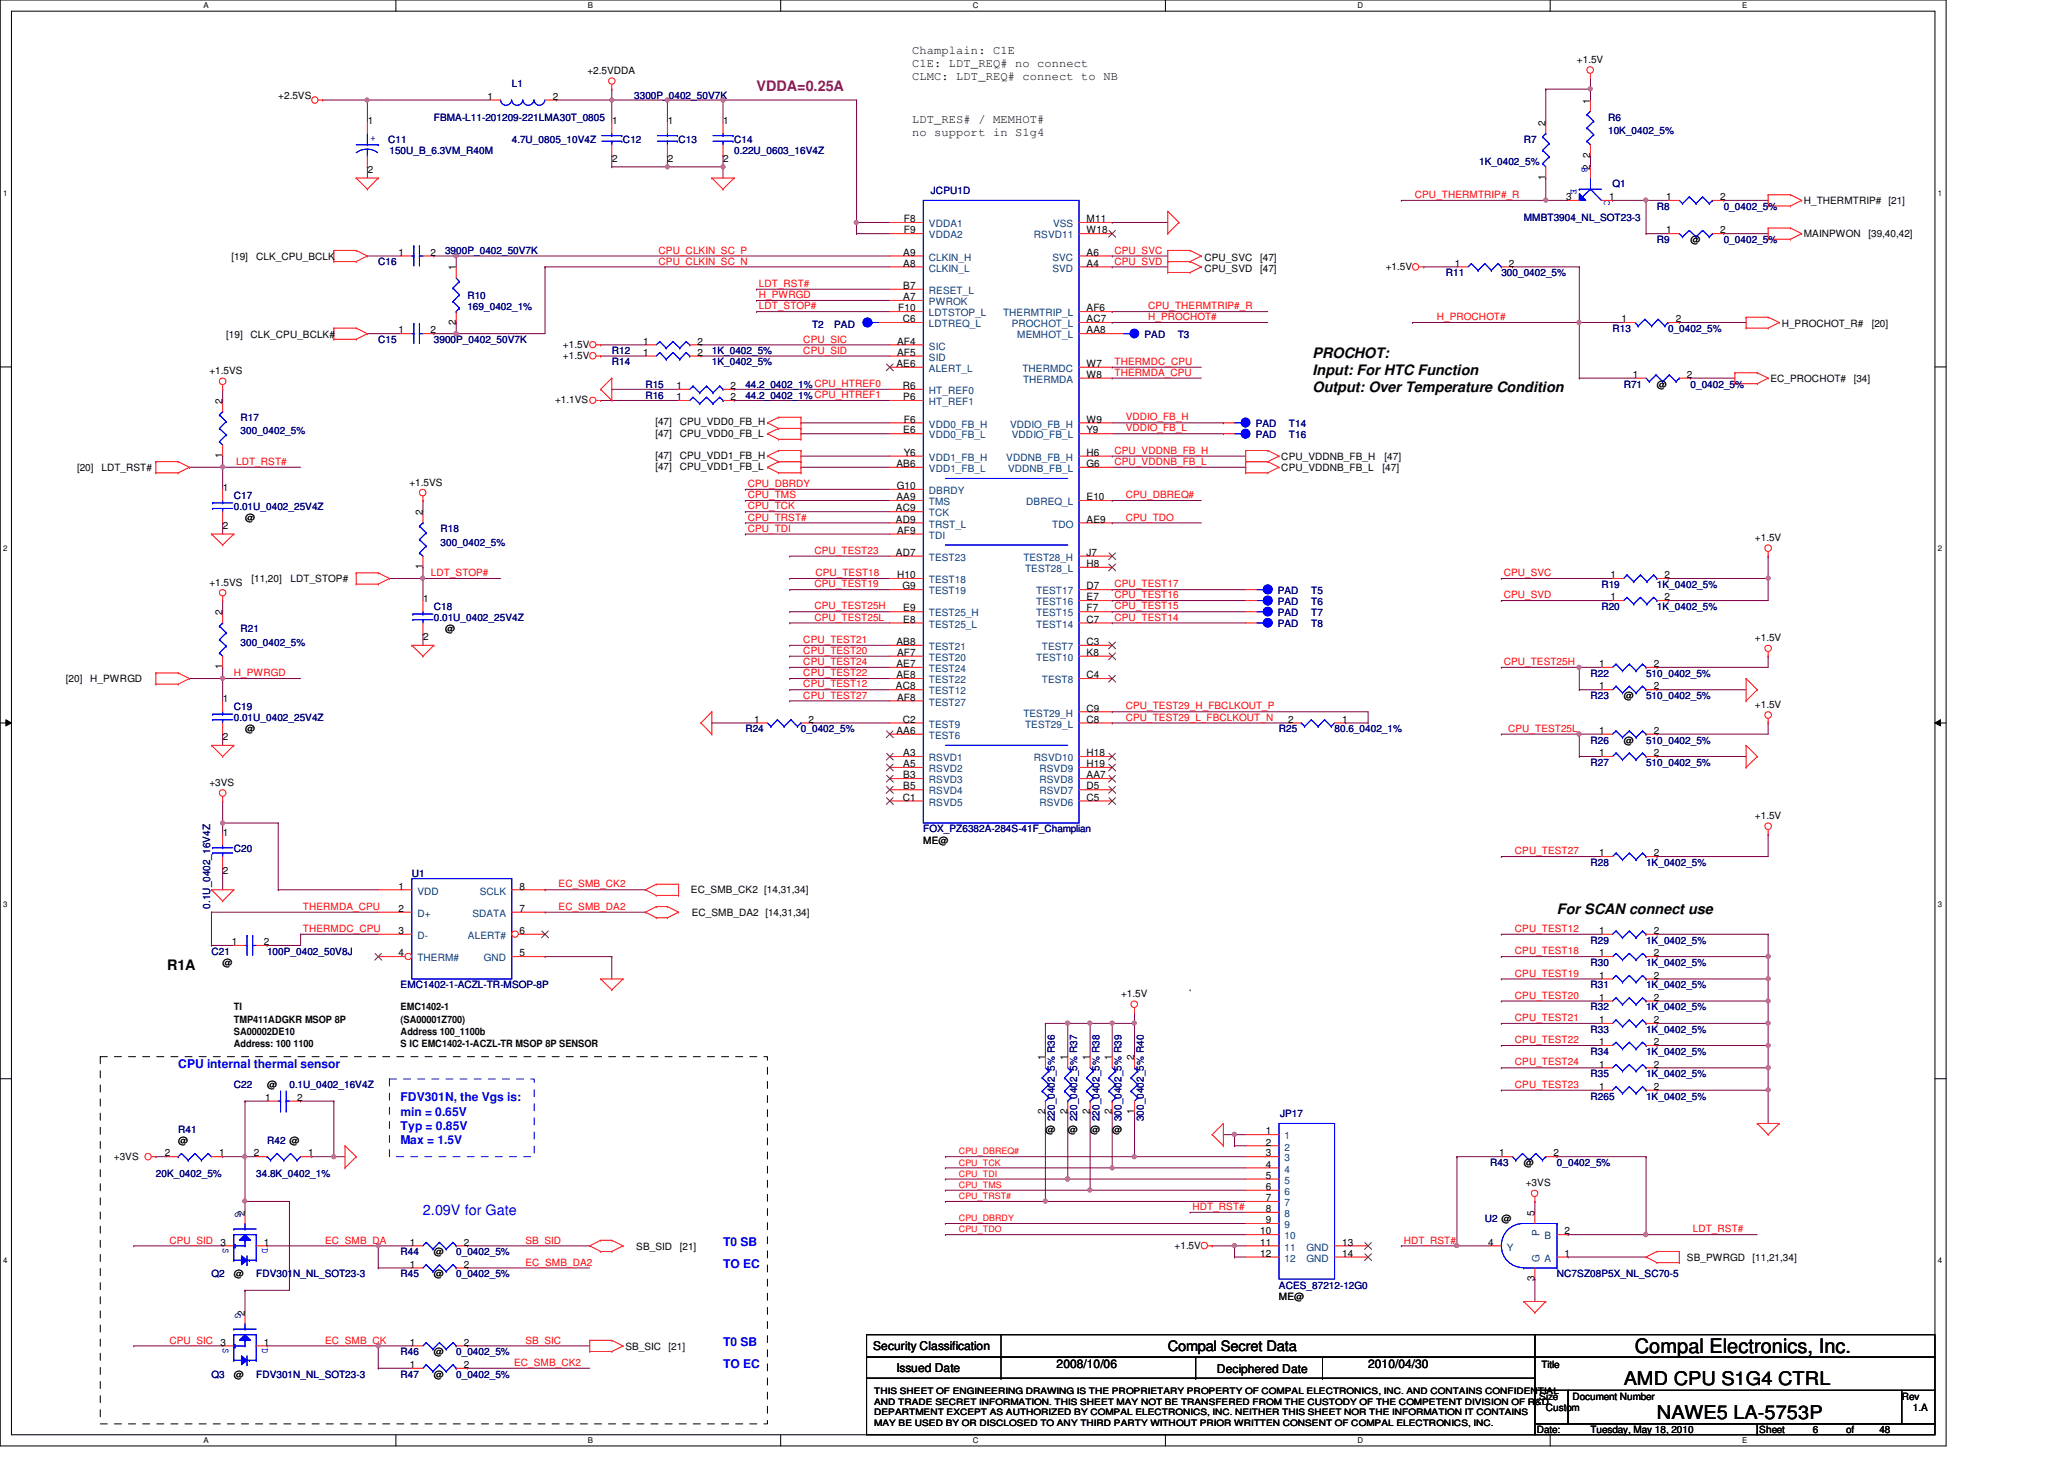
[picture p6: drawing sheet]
<svg xmlns="http://www.w3.org/2000/svg" width="297mm" height="210mm" viewBox="0 0 297 210" stroke-linecap="round" stroke-linejoin="round" font-family="sans-serif">
<defs><g id="words">
<text font-size="2.9" x="235.3" y="194.6">Compal Electronics, Inc.</text>
<g font-size="2.7">
<text x="233.7" y="199.3">AMD CPU S1G4 CTRL</text>
<text x="238.5" y="204.1">NAWE5 LA-5753P</text>
</g>
<text font-size="2.1" fill="#800080" x="108.9" y="13.1">VDDA=0.25A</text>
<g font-size="2.1">
<text x="188.9" y="51.5">PROCHOT:</text>
<text x="188.9" y="54">Input: For HTC Function</text>
<text x="188.9" y="56.4">Output: Over Temperature Condition</text>
<text x="224.1" y="131.5">For SCAN connect use</text>
<text x="24" y="139.5">R1A</text>
<text x="168.1" y="194.4">Compal Secret Data</text>
</g>
<text font-size="2.1" fill="#00f" x="60.9" y="174.8">2.09V for Gate</text>
<g font-size="1.7">
<text x="131.3" y="7.8">Champlain: C1E</text>
<text x="131.3" y="9.7">C1E: LDT_REQ# no connect</text>
<text x="131.3" y="11.5">CLMC: LDT_REQ# connect to NB</text>
<text x="131.3" y="17.7">LDT_RES# / MEMHOT#</text>
<text x="131.3" y="19.5">no support in S1g4</text>
<text x="125.7" y="194.3">Security Classification</text>
<text x="129" y="197.3">Issued Date</text>
<text x="152.1" y="196.8">2008/10/06</text>
<text x="175.1" y="197.5">Deciphered Date</text>
<text x="196.9" y="196.8">2010/04/30</text>
</g>
<g font-size="1.7" fill="#00f">
<text x="25.7" y="153.6">CPU internal thermal sensor</text>
<text x="57.7" y="158.5">FDV301N, the Vgs is:</text>
<text x="57.7" y="160.5">min = 0.65V</text>
<text x="57.7" y="162.5">Typ = 0.85V</text>
<text x="57.7" y="164.5">Max = 1.5V</text>
<text x="104.1" y="179.2">T0 SB</text>
<text x="104.1" y="182.5">TO EC</text>
<text x="104.1" y="193.6">T0 SB</text>
<text x="104.1" y="196.8">TO EC</text>
</g>
<g font-size="1.4">
<text x="84.5" y="10.6">+2.5VDDA</text>
<text x="226.9" y="9.1">+1.5V</text>
<text x="40" y="14.2">+2.5VS</text>
<text x="52.9" y="17.8">1</text>
<text x="70.1" y="14.4">1</text>
<text x="79.5" y="14.4">2</text>
<text x="88.1" y="17.8">1</text>
<text x="96.1" y="17.8">1</text>
<text x="104.1" y="17.8">1</text>
<text x="228.9" y="14.9" transform="rotate(-90 228.9 14.9)">1</text>
<text x="88.1" y="23.3">2</text>
<text x="96.1" y="23.3">2</text>
<text x="104.1" y="23.3">2</text>
<text x="222.4" y="18.1" transform="rotate(-90 222.4 18.1)">2</text>
<text x="228.9" y="22.7" transform="rotate(-90 228.9 22.7)">2</text>
<text x="52.9" y="24.8">2</text>
<text x="222.4" y="25.9" transform="rotate(-90 222.4 25.9)">1</text>
<text x="225.4" y="28.8">3</text>
<text x="228.9" y="24.5" transform="rotate(-90 228.9 24.5)">2</text>
<text x="231.6" y="28.8">1</text>
<text x="239.8" y="28.8">1</text>
<text x="247.6" y="28.8">2</text>
<text x="259.6" y="29.4">H_THERMTRIP#</text>
<text x="271.8" y="29.4">[21]</text>
<text x="130.1" y="32">F8</text>
<text x="130.1" y="33.6">F9</text>
<text x="156.4" y="33.6">W18</text>
<text x="156.4" y="32">M11</text>
<text x="239.8" y="33.6">1</text>
<text x="243.3" y="35">@</text>
<text x="247.6" y="33.6">2</text>
<text x="259.6" y="34.2">MAINPWON</text>
<text x="268.9" y="34.2">[39,40,42]</text>
<text x="33.3" y="37.4">[19]</text>
<text x="36.9" y="37.4">CLK_CPU_BCLK</text>
<text x="57.4" y="36.8">1</text>
<text x="62" y="36.8">2</text>
<text x="65.6" y="38.9" transform="rotate(-90 65.6 38.9)">1</text>
<text x="130" y="41.6">B7</text>
<text x="130" y="36.8">A9</text>
<text x="130" y="38.4">A8</text>
<text x="156.4" y="36.8">A6</text>
<text x="156.4" y="38.4">A4</text>
<text x="173.4" y="39.1">CPU_SVD</text>
<text x="173.4" y="37.5">CPU_SVC</text>
<text x="181.4" y="39.1">[47]</text>
<text x="181.4" y="37.5">[47]</text>
<text x="199.4" y="38.8">+1.5V</text>
<text x="209.4" y="38.4">1</text>
<text x="217.2" y="38.4">2</text>
<text x="57.4" y="48">1</text>
<text x="62" y="48">2</text>
<text x="65.6" y="46.7" transform="rotate(-90 65.6 46.7)">2</text>
<text x="129.3" y="44.8">F10</text>
<text x="129.9" y="46.4">C6</text>
<text x="130" y="43.2">A7</text>
<text x="156.4" y="44.8">AF6</text>
<text x="156.4" y="46.4">AC7</text>
<text x="156.4" y="48">AA8</text>
<text x="233.4" y="46.4">1</text>
<text x="241.2" y="46.4">2</text>
<text x="256.4" y="47">H_PROCHOT_R#</text>
<text x="269.4" y="47">[20]</text>
<text x="30.1" y="53.8">+1.5VS</text>
<text x="32.6" y="48.6">[19]</text>
<text x="36.1" y="48.6">CLK_CPU_BCLK#</text>
<text x="81" y="50">+1.5V</text>
<text x="81" y="51.6">+1.5V</text>
<text x="92.5" y="51.2">1</text>
<text x="92.5" y="49.6">1</text>
<text x="100.4" y="51.2">2</text>
<text x="100.4" y="49.6">2</text>
<text x="129" y="52.8">AE6</text>
<text x="129.1" y="49.6">AF4</text>
<text x="129.1" y="51.2">AF5</text>
<text x="156.4" y="52.8">W7</text>
<text x="32" y="58.1" transform="rotate(-90 32 58.1)">2</text>
<text x="79.9" y="58">+1.1VS</text>
<text x="97.4" y="57.6">1</text>
<text x="97.4" y="56">1</text>
<text x="105.2" y="57.6">2</text>
<text x="105.2" y="56">2</text>
<text x="129.9" y="56">R6</text>
<text x="130" y="57.6">P6</text>
<text x="156.4" y="54.4">W8</text>
<text x="235" y="54.4">1</text>
<text x="238.5" y="55.8">@</text>
<text x="242.8" y="54.4">2</text>
<text x="254.8" y="55">EC_PROCHOT#</text>
<text x="266.8" y="55">[34]</text>
<text x="32" y="65.9" transform="rotate(-90 32 65.9)">1</text>
<text x="94.3" y="61.2">[47]</text>
<text x="94.3" y="62.8">[47]</text>
<text x="94.3" y="66">[47]</text>
<text x="97.8" y="61.2">CPU_VDD0_FB_H</text>
<text x="97.8" y="62.8">CPU_VDD0_FB_L</text>
<text x="97.8" y="66">CPU_VDD1_FB_H</text>
<text x="130" y="62.4">E6</text>
<text x="130.1" y="60.8">F6</text>
<text x="130.1" y="65.6">Y6</text>
<text x="156.4" y="60.8">W9</text>
<text x="156.4" y="62.4">Y9</text>
<text x="156.4" y="65.6">H6</text>
<text x="11.1" y="67.8">[20]</text>
<text x="14.6" y="67.8">LDT_RST#</text>
<text x="32.1" y="70.6">1</text>
<text x="58.9" y="69.8">+1.5VS</text>
<text x="94.3" y="67.6">[47]</text>
<text x="97.8" y="67.6">CPU_VDD1_FB_L</text>
<text x="129" y="72">AA9</text>
<text x="129" y="67.2">AB6</text>
<text x="129.1" y="70.4">G10</text>
<text x="156.4" y="72">E10</text>
<text x="156.4" y="67.2">G6</text>
<text x="184.4" y="66.2">CPU_VDDNB_FB_H</text>
<text x="184.4" y="67.8">CPU_VDDNB_FB_L</text>
<text x="199" y="67.8">[47]</text>
<text x="199.3" y="66.2">[47]</text>
<text x="32.1" y="76.1">2</text>
<text x="35.3" y="75">@</text>
<text x="60.8" y="74.1" transform="rotate(-90 60.8 74.1)">2</text>
<text x="128.9" y="73.6">AC9</text>
<text x="128.9" y="75.2">AD9</text>
<text x="129.1" y="76.8">AF9</text>
<text x="156.4" y="75.2">AE9</text>
<text x="252.6" y="77.9">+1.5V</text>
<text x="36.2" y="83.8">[11,20]</text>
<text x="41.8" y="83.8">LDT_STOP#</text>
<text x="60.8" y="81.9" transform="rotate(-90 60.8 81.9)">1</text>
<text x="128.9" y="80">AD7</text>
<text x="129.1" y="83.2">H10</text>
<text x="156.4" y="80">J7</text>
<text x="156.4" y="81.6">H8</text>
<text x="231.8" y="83.2">1</text>
<text x="239.6" y="83.2">2</text>
<text x="30.1" y="84.2">+1.5VS</text>
<text x="32" y="88.5" transform="rotate(-90 32 88.5)">2</text>
<text x="60.9" y="86.6">1</text>
<text x="129.9" y="84.8">G9</text>
<text x="130" y="88">E9</text>
<text x="130" y="89.6">E8</text>
<text x="156.4" y="84.8">D7</text>
<text x="156.4" y="86.4">E7</text>
<text x="156.4" y="88">F7</text>
<text x="156.4" y="89.6">C7</text>
<text x="231.8" y="86.4">1</text>
<text x="239.6" y="86.4">2</text>
<text x="60.9" y="92.1">2</text>
<text x="64" y="91">@</text>
<text x="129" y="96">AE7</text>
<text x="129" y="92.8">AB8</text>
<text x="129.1" y="94.4">AF7</text>
<text x="156.4" y="92.8">C3</text>
<text x="156.4" y="94.4">K8</text>
<text x="230.2" y="96">1</text>
<text x="238" y="96">2</text>
<text x="252.6" y="92.2">+1.5V</text>
<text x="9.5" y="98.2">[20]</text>
<text x="13" y="98.2">H_PWRGD</text>
<text x="32" y="96.3" transform="rotate(-90 32 96.3)">1</text>
<text x="32.1" y="101">1</text>
<text x="128.9" y="99.2">AC8</text>
<text x="129" y="97.6">AE8</text>
<text x="129.1" y="100.8">AF8</text>
<text x="156.4" y="97.6">C4</text>
<text x="230.2" y="99.2">1</text>
<text x="233.7" y="100.6">@</text>
<text x="238" y="99.2">2</text>
<text x="252.6" y="101.9">+1.5V</text>
<text x="32.1" y="106.5">2</text>
<text x="35.3" y="105.4">@</text>
<text x="108.5" y="104">1</text>
<text x="116.4" y="104">2</text>
<text x="129" y="105.6">AA6</text>
<text x="129.9" y="104">C2</text>
<text x="156.4" y="102.4">C9</text>
<text x="156.4" y="104">C8</text>
<text x="185.4" y="104">2</text>
<text x="193.2" y="104">1</text>
<text x="230.2" y="105.6">1</text>
<text x="233.7" y="107">@</text>
<text x="238" y="105.6">2</text>
<text x="30.1" y="113.1">+3VS</text>
<text x="130" y="110.4">A5</text>
<text x="130" y="113.6">B5</text>
<text x="130" y="108.8">A3</text>
<text x="130" y="112">B3</text>
<text x="156.4" y="112">AA7</text>
<text x="156.4" y="113.6">D5</text>
<text x="156.4" y="108.8">H18</text>
<text x="156.4" y="110.4">H19</text>
<text x="230.2" y="108.8">1</text>
<text x="238" y="108.8">2</text>
<text x="129.9" y="115.2">C1</text>
<text x="156.4" y="115.2">C5</text>
<text x="252.6" y="117.9">+1.5V</text>
<text x="32.1" y="120.2">1</text>
<text x="32.1" y="125.7">2</text>
<text x="132.9" y="121.4">ME@</text>
<text x="230.2" y="123.2">1</text>
<text x="238" y="123.2">2</text>
<text x="57.4" y="128">1</text>
<text x="57.4" y="131.2">2</text>
<text x="74.8" y="128">8</text>
<text x="74.8" y="131.2">7</text>
<text x="99.4" y="128.4">EC_SMB_CK2 [14,31,34]</text>
<text x="99.6" y="131.8">EC_SMB_DA2 [14,31,34]</text>
<text x="33.4" y="136">1</text>
<text x="38" y="136">2</text>
<text x="57.4" y="137.6">4</text>
<text x="57.4" y="134.4">3</text>
<text x="74.8" y="134.4">6</text>
<text x="74.8" y="137.6">5</text>
<text x="230.2" y="137.6">1</text>
<text x="230.2" y="134.4">1</text>
<text x="238" y="137.6">2</text>
<text x="238" y="134.4">2</text>
<text x="32" y="139">@</text>
<text x="161.3" y="143.5">+1.5V</text>
<text x="230.2" y="144">1</text>
<text x="230.2" y="140.8">1</text>
<text x="238" y="144">2</text>
<text x="238" y="140.8">2</text>
<text x="33.7" y="145.4">TI</text>
<text x="33.7" y="147.1">TMP411ADGKR MSOP 8P</text>
<text x="33.7" y="148.8">SA00002DE10</text>
<text x="57.7" y="145.4">EMC1402-1</text>
<text x="57.7" y="147.1">(SA00001Z700)</text>
<text x="57.7" y="148.8">Address 100_1100b</text>
<text x="230.2" y="147.2">1</text>
<text x="238" y="147.2">2</text>
<text x="33.7" y="150.6">Address: 100 1100</text>
<text x="57.7" y="150.6">S IC EMC1402-1-ACZL-TR MSOP 8P SENSOR</text>
<text x="150.4" y="152.5" transform="rotate(-90 150.4 152.5)">1</text>
<text x="153.6" y="152.5" transform="rotate(-90 153.6 152.5)">1</text>
<text x="156.8" y="152.5" transform="rotate(-90 156.8 152.5)">1</text>
<text x="160" y="152.5" transform="rotate(-90 160 152.5)">1</text>
<text x="163.2" y="152.5" transform="rotate(-90 163.2 152.5)">2</text>
<text x="230.2" y="153.6">1</text>
<text x="230.2" y="150.4">1</text>
<text x="238" y="153.6">2</text>
<text x="238" y="150.4">2</text>
<text x="38.1" y="158.4">1</text>
<text x="38.4" y="156.6">@</text>
<text x="42.8" y="158.4">2</text>
<text x="150.4" y="160.3" transform="rotate(-90 150.4 160.3)">2</text>
<text x="153.6" y="160.3" transform="rotate(-90 153.6 160.3)">2</text>
<text x="156.8" y="160.3" transform="rotate(-90 156.8 160.3)">2</text>
<text x="160" y="160.3" transform="rotate(-90 160 160.3)">2</text>
<text x="163.2" y="160.3" transform="rotate(-90 163.2 160.3)">1</text>
<text x="230.2" y="156.8">1</text>
<text x="238" y="156.8">2</text>
<text x="16.4" y="166.8">+3VS</text>
<text x="23.7" y="166.4">2</text>
<text x="25.7" y="164.6">@</text>
<text x="31.5" y="166.4">1</text>
<text x="36.5" y="166.4">2</text>
<text x="44.4" y="166.4">1</text>
<text x="150.4" y="163">@</text>
<text x="153.7" y="163">@</text>
<text x="156.9" y="163">@</text>
<text x="160.1" y="163">@</text>
<text x="182.2" y="163.2">1</text>
<text x="182.2" y="164.8">2</text>
<text x="182.2" y="166.4">3</text>
<text x="182.2" y="168">4</text>
<text x="215.8" y="166.4">1</text>
<text x="219.3" y="167.8">@</text>
<text x="223.6" y="166.4">2</text>
<text x="182.2" y="169.6">5</text>
<text x="182.2" y="171.2">6</text>
<text x="182.2" y="172.8">7</text>
<text x="219.6" y="170.6">+3VS</text>
<text x="31.7" y="179.2">3</text>
<text x="35.2" y="174.9" transform="rotate(-90 35.2 174.9)">2</text>
<text x="38" y="179.2">1</text>
<text x="59" y="179.2">1</text>
<text x="66.8" y="179.2">2</text>
<text x="91.6" y="179.8">SB_SID</text>
<text x="97.8" y="179.8">[21]</text>
<text x="169" y="179.6">+1.5V</text>
<text x="181.4" y="177.6">10</text>
<text x="181.4" y="179.2">11</text>
<text x="182.2" y="174.4">8</text>
<text x="182.2" y="176">9</text>
<text x="193.2" y="179.2">13</text>
<text x="214.2" y="179.2">4</text>
<text x="220.8" y="174.9" transform="rotate(-90 220.8 174.9)">5</text>
<text x="225.2" y="177.6">2</text>
<text x="33.7" y="183.8">@</text>
<text x="59" y="182.4">1</text>
<text x="62.4" y="183.8">@</text>
<text x="62.4" y="180.6">@</text>
<text x="66.8" y="182.4">2</text>
<text x="181.4" y="180.8">12</text>
<text x="193.2" y="180.8">14</text>
<text x="220.8" y="184.3" transform="rotate(-90 220.8 184.3)">3</text>
<text x="225.2" y="180.8">1</text>
<text x="242.8" y="181.4">SB_PWRGD</text>
<text x="252.2" y="181.4">[11,21,34]</text>
<text x="35.2" y="189.3" transform="rotate(-90 35.2 189.3)">2</text>
<text x="184.1" y="187">ME@</text>
<text x="31.7" y="193.6">3</text>
<text x="38" y="193.6">1</text>
<text x="59" y="193.6">1</text>
<text x="59" y="196.8">1</text>
<text x="62.4" y="195">@</text>
<text x="66.8" y="193.6">2</text>
<text x="66.8" y="196.8">2</text>
<text x="90" y="194.2">SB_SIC</text>
<text x="96.2" y="194.2">[21]</text>
<text x="221.8" y="196.8">Title</text>
<text x="33.7" y="198.2">@</text>
<text x="62.4" y="198.2">@</text>
<text x="221.5" y="201.4">Size</text>
<text x="222.5" y="203">Custom</text>
<text x="226.3" y="201.4">Document Number</text>
<text x="273.7" y="201.4">Rev</text>
<text x="275.3" y="203">1.A</text>
<text x="221.2" y="206.2">Date:</text>
<text x="228.9" y="206.2">Tuesday, May 18, 2010</text>
<text x="253.2" y="206.2">Sheet</text>
<text x="260.9" y="206.2">6</text>
<text x="265.7" y="206.2">of</text>
<text x="270.5" y="206.2">48</text>
</g>
<g font-size="1.4" fill="#000080">
<text x="62.4" y="17.4">FBMA-L11-201209-221LMA30T_0805</text>
<text x="73.7" y="12.6">L1</text>
<text x="91.3" y="14.2">3300P_0402_50V7K</text>
<text x="231.4" y="17.4">R6</text>
<text x="55.9" y="20.6">C11</text>
<text x="56" y="22.2">150U_B_6.3VM_R40M</text>
<text x="73.7" y="20.6">4.7U_0805_10V4Z</text>
<text x="89.7" y="20.6">C12</text>
<text x="97.7" y="20.6">C13</text>
<text x="105.7" y="20.6">C14</text>
<text x="105.7" y="22.2">0.22U_0603_16V4Z</text>
<text x="212.9" y="23.7">1K_0402_5%</text>
<text x="219.3" y="20.6">R7</text>
<text x="231.4" y="19.3">10K_0402_5%</text>
<text x="134" y="27.9">JCPU1D</text>
<text x="232.1" y="27">Q1</text>
<text x="219.3" y="31.7">MMBT3904_NL_SOT23-3</text>
<text x="238.5" y="35">R9</text>
<text x="238.5" y="30.2">R8</text>
<text x="248.1" y="35">0_0402_5%</text>
<text x="248.1" y="30.2">0_0402_5%</text>
<text x="54.4" y="38.2">C16</text>
<text x="64" y="36.6">3900P_0402_50V7K</text>
<text x="208.1" y="39.8">R11</text>
<text x="216.1" y="39.8">300_0402_5%</text>
<text x="67.3" y="43">R10</text>
<text x="67.3" y="44.6">169_0402_1%</text>
<text x="116.9" y="47.1">T2</text>
<text x="120.1" y="47.1">PAD</text>
<text x="232.1" y="47.8">R13</text>
<text x="240.1" y="47.8">0_0402_5%</text>
<text x="54.4" y="49.4">C15</text>
<text x="62.4" y="49.4">3900P_0402_50V7K</text>
<text x="88" y="52.6">R14</text>
<text x="88" y="51">R12</text>
<text x="102.4" y="52.6">1K_0402_5%</text>
<text x="102.4" y="51">1K_0402_5%</text>
<text x="164.7" y="48.6">PAD</text>
<text x="169.5" y="48.6">T3</text>
<text x="92.9" y="57.4">R16</text>
<text x="92.9" y="55.8">R15</text>
<text x="107.3" y="57.4">44.2_0402_1% CPU_HTREF1</text>
<text x="107.3" y="55.8">44.2_0402_1% CPU_HTREF0</text>
<text x="233.7" y="55.8">R71</text>
<text x="243.3" y="55.8">0_0402_5%</text>
<text x="34.6" y="60.6">R17</text>
<text x="34.6" y="62.5">300_0402_5%</text>
<text x="180.7" y="63">PAD</text>
<text x="180.7" y="61.4">PAD</text>
<text x="185.5" y="63">T16</text>
<text x="185.5" y="61.4">T14</text>
<text x="33.7" y="71.8">C17</text>
<text x="33.7" y="73.4">0.01U_0402_25V4Z</text>
<text x="63.4" y="76.6">R18</text>
<text x="63.4" y="78.5">300_0402_5%</text>
<text x="62.4" y="87.8">C18</text>
<text x="62.4" y="89.4">0.01U_0402_25V4Z</text>
<text x="183.9" y="85.4">PAD</text>
<text x="183.9" y="87">PAD</text>
<text x="183.9" y="88.6">PAD</text>
<text x="188.7" y="85.4">T5</text>
<text x="188.7" y="87">T6</text>
<text x="188.7" y="88.6">T7</text>
<text x="230.5" y="87.8">R20</text>
<text x="230.5" y="84.6">R19</text>
<text x="238.5" y="87.8">1K_0402_5%</text>
<text x="238.5" y="84.6">1K_0402_5%</text>
<text x="34.6" y="91">R21</text>
<text x="34.6" y="92.9">300_0402_5%</text>
<text x="183.9" y="90.2">PAD</text>
<text x="188.7" y="90.2">T8</text>
<text x="228.9" y="100.6">R23</text>
<text x="228.9" y="97.4">R22</text>
<text x="236.9" y="100.6">510_0402_5%</text>
<text x="236.9" y="97.4">510_0402_5%</text>
<text x="33.7" y="102.2">C19</text>
<text x="33.7" y="103.8">0.01U_0402_25V4Z</text>
<text x="107.3" y="105.4">R24</text>
<text x="115.3" y="105.4">0_0402_5%</text>
<text x="184.1" y="105.4">R25</text>
<text x="192.1" y="105.4">80.6_0402_1%</text>
<text x="228.9" y="107">R26</text>
<text x="236.9" y="107">510_0402_5%</text>
<text x="228.9" y="110.2">R27</text>
<text x="236.9" y="110.2">510_0402_5%</text>
<text x="132.9" y="119.8">FOX_PZ6382A-284S-41F_Champlian</text>
<text x="33.7" y="122.6">C20</text>
<text x="228.9" y="124.6">R28</text>
<text x="236.9" y="124.6">1K_0402_5%</text>
<text x="30.2" y="130.7" transform="rotate(-90 30.2 130.7)">0.1U_0402_16V4Z</text>
<text x="59.3" y="126.2">U1</text>
<text x="30.4" y="137.4">C21</text>
<text x="38.4" y="137.4">100P_0402_50V8J</text>
<text x="228.9" y="135.8">R29</text>
<text x="236.9" y="135.8">1K_0402_5%</text>
<text x="57.7" y="142.2">EMC1402-1-ACZL-TR-MSOP-8P</text>
<text x="228.9" y="139">R30</text>
<text x="228.9" y="142.2">R31</text>
<text x="236.9" y="139">1K_0402_5%</text>
<text x="236.9" y="142.2">1K_0402_5%</text>
<text x="228.9" y="148.6">R33</text>
<text x="228.9" y="145.4">R32</text>
<text x="236.9" y="148.6">1K_0402_5%</text>
<text x="236.9" y="145.4">1K_0402_5%</text>
<text x="228.9" y="155">R35</text>
<text x="228.9" y="151.8">R34</text>
<text x="236.9" y="155">1K_0402_5%</text>
<text x="236.9" y="151.8">1K_0402_5%</text>
<text x="33.7" y="156.6">C22</text>
<text x="41.7" y="156.6">0.1U_0402_16V4Z</text>
<text x="151.8" y="161.3" transform="rotate(-90 151.8 161.3)">220_0402_5% R36</text>
<text x="155" y="161.3" transform="rotate(-90 155 161.3)">220_0402_5% R37</text>
<text x="158.2" y="161.3" transform="rotate(-90 158.2 161.3)">220_0402_5% R38</text>
<text x="161.4" y="161.3" transform="rotate(-90 161.4 161.3)">300_0402_5% R39</text>
<text x="164.6" y="161.3" transform="rotate(-90 164.6 161.3)">300_0402_5% R40</text>
<text x="184.2" y="160.7">JP17</text>
<text x="228.9" y="158.2">R265</text>
<text x="236.9" y="158.2">1K_0402_5%</text>
<text x="25.7" y="163">R41</text>
<text x="38.4" y="164.6">R42 @</text>
<text x="214.5" y="167.8">R43</text>
<text x="224.1" y="167.8">0_0402_5%</text>
<text x="22.4" y="169.4">20K_0402_5%</text>
<text x="36.9" y="169.4">34.8K_0402_1%</text>
<text x="213.7" y="175.8">U2 @</text>
<text x="30.4" y="183.8">Q2</text>
<text x="36.9" y="183.8">FDV301N_NL_SOT23-3</text>
<text x="57.7" y="183.8">R45</text>
<text x="57.7" y="180.6">R44</text>
<text x="65.7" y="183.8">0_0402_5%</text>
<text x="65.7" y="180.6">0_0402_5%</text>
<text x="184.1" y="185.4">ACES_87212-12G0</text>
<text x="224.1" y="183.8">NC7SZ08P5X_NL_SC70-5</text>
<text x="57.7" y="195">R46</text>
<text x="65.7" y="195">0_0402_5%</text>
<text x="30.4" y="198.2">Q3</text>
<text x="36.9" y="198.2">FDV301N_NL_SOT23-3</text>
<text x="57.7" y="198.2">R47</text>
<text x="65.7" y="198.2">0_0402_5%</text>
</g>
<g font-size="1.4" fill="#00f">
<text x="53.3" y="20.2">+</text>
<text x="226.1" y="27.2" transform="rotate(90 226.1 27.2)">E</text>
<text x="227.7" y="24" transform="rotate(90 227.7 24)">B</text>
<text x="230.8" y="28.8" transform="rotate(90 230.8 28.8)">C</text>
<text x="32.1" y="179.5" transform="rotate(90 32.1 179.5)">S</text>
<text x="33.9" y="174.4" transform="rotate(90 33.9 174.4)">G</text>
<text x="37.7" y="179.5" transform="rotate(90 37.7 179.5)">D</text>
<text x="33.9" y="188.8" transform="rotate(90 33.9 188.8)">G</text>
<text x="32.1" y="194" transform="rotate(90 32.1 194)">S</text>
<text x="37.7" y="194" transform="rotate(90 37.7 194)">D</text>
</g>
<g font-size="1.4" fill="#f00">
<text x="203.6" y="28.5">CPU_THERMTRIP#_R</text>
<text x="94.8" y="36.5">CPU_CLKIN_SC_P</text>
<text x="94.8" y="38.1">CPU_CLKIN_SC_N</text>
<text x="109.2" y="41.3">LDT_RST#</text>
<text x="160.4" y="36.5">CPU_SVC</text>
<text x="160.4" y="38.1">CPU_SVD</text>
<text x="109.2" y="44.5">LDT_STOP#</text>
<text x="109.2" y="42.9">H_PWRGD</text>
<text x="165.2" y="44.5">CPU_THERMTRIP#_R</text>
<text x="165.2" y="46.1">H_PROCHOT#</text>
<text x="206.8" y="46.1">H_PROCHOT#</text>
<text x="115.6" y="50.9">CPU_SID</text>
<text x="115.6" y="49.3">CPU_SIC</text>
<text x="160.4" y="52.5">THERMDC_CPU</text>
<text x="160.4" y="54.1">THERMDA_CPU</text>
<text x="160.4" y="65.3">CPU_VDDNB_FB_H</text>
<text x="162" y="62.1">VDDIO_FB_L</text>
<text x="162" y="60.5">VDDIO_FB_H</text>
<text x="34" y="66.9">LDT_RST#</text>
<text x="107.6" y="70.1">CPU_DBRDY</text>
<text x="107.6" y="71.7">CPU_TMS</text>
<text x="160.4" y="66.9">CPU_VDDNB_FB_L</text>
<text x="162" y="71.7">CPU_DBREQ#</text>
<text x="107.6" y="76.5">CPU_TDI</text>
<text x="107.6" y="74.9">CPU_TRST#</text>
<text x="107.6" y="73.3">CPU_TCK</text>
<text x="162" y="74.9">CPU_TDO</text>
<text x="62" y="82.9">LDT_STOP#</text>
<text x="117.2" y="79.7">CPU_TEST23</text>
<text x="117.3" y="82.9">CPU_TEST18</text>
<text x="216.4" y="82.9">CPU_SVC</text>
<text x="117.2" y="84.5">CPU_TEST19</text>
<text x="117.2" y="87.7">CPU_TEST25H</text>
<text x="117.2" y="89.3">CPU_TEST25L</text>
<text x="160.4" y="84.5">CPU_TEST17</text>
<text x="160.4" y="86.1">CPU_TEST16</text>
<text x="160.4" y="89.3">CPU_TEST14</text>
<text x="160.4" y="87.7">CPU_TEST15</text>
<text x="216.4" y="86.1">CPU_SVD</text>
<text x="115.6" y="94.1">CPU_TEST20</text>
<text x="115.6" y="92.5">CPU_TEST21</text>
<text x="115.6" y="95.7">CPU_TEST24</text>
<text x="216.4" y="95.7">CPU_TEST25H</text>
<text x="33.7" y="97.3">H_PWRGD</text>
<text x="115.6" y="97.3">CPU_TEST22</text>
<text x="115.6" y="100.5">CPU_TEST27</text>
<text x="115.6" y="98.9">CPU_TEST12</text>
<text x="162" y="103.7">CPU_TEST29_L_FBCLKOUT_N</text>
<text x="162" y="102.1">CPU_TEST29_H_FBCLKOUT_P</text>
<text x="217" y="105.3">CPU_TEST25L</text>
<text x="218" y="122.9">CPU_TEST27</text>
<text x="43.6" y="130.9">THERMDA_CPU</text>
<text x="80.4" y="127.7">EC_SMB_CK2</text>
<text x="80.4" y="130.9">EC_SMB_DA2</text>
<text x="43.6" y="134.1">THERMDC_CPU</text>
<text x="218" y="137.3">CPU_TEST18</text>
<text x="218" y="134.1">CPU_TEST12</text>
<text x="218" y="143.7">CPU_TEST20</text>
<text x="218" y="140.5">CPU_TEST19</text>
<text x="218" y="146.9">CPU_TEST21</text>
<text x="218" y="150.1">CPU_TEST22</text>
<text x="218" y="153.3">CPU_TEST24</text>
<text x="218" y="156.5">CPU_TEST23</text>
<text x="24.4" y="178.9">CPU_SID</text>
<text x="46.8" y="178.9">EC_SMB_DA</text>
<text x="75.6" y="178.9">SB_SID</text>
<text x="171.6" y="174.1">HDT_RST#</text>
<text x="202" y="178.9">HDT_RST#</text>
<text x="243.6" y="177.3">LDT_RST#</text>
<text x="75.6" y="182.1">EC_SMB_DA2</text>
<text x="24.4" y="193.3">CPU_SIC</text>
<text x="46.8" y="193.3">EC_SMB_CK</text>
<text x="74" y="196.5">EC_SMB_CK2</text>
<text x="75.6" y="193.3">SB_SIC</text>
</g>
<g font-size="1.4" fill="#004080">
<text x="133.7" y="32.7">VDDA1</text>
<text x="133.7" y="34.3">VDDA2</text>
<text x="148.8" y="34.3">RSVD11</text>
<text x="151.5" y="32.7">VSS</text>
<text x="133.7" y="37.5">CLKIN_H</text>
<text x="133.7" y="39.1">CLKIN_L</text>
<text x="151.5" y="37.5">SVC</text>
<text x="151.5" y="39.1">SVD</text>
<text x="133.7" y="42.3">RESET_L</text>
<text x="133.7" y="43.9">PWROK</text>
<text x="133.7" y="45.5">LDTSTOP_L</text>
<text x="133.7" y="47.1">LDTREQ_L</text>
<text x="144.4" y="45.5">THERMTRIP_L</text>
<text x="145.6" y="47.1">PROCHOT_L</text>
<text x="133.7" y="50.3">SIC</text>
<text x="133.7" y="51.9">SID</text>
<text x="133.7" y="53.5">ALERT_L</text>
<text x="146.4" y="48.7">MEMHOT_L</text>
<text x="147.1" y="53.5">THERMDC</text>
<text x="133.7" y="58.3">HT_REF1</text>
<text x="133.7" y="56.7">HT_REF0</text>
<text x="147.2" y="55.1">THERMDA</text>
<text x="133.7" y="61.5">VDD0_FB_H</text>
<text x="133.7" y="63.1">VDD0_FB_L</text>
<text x="145.4" y="61.5">VDDIO_FB_H</text>
<text x="145.6" y="63.1">VDDIO_FB_L</text>
<text x="133.7" y="71.1">DBRDY</text>
<text x="133.7" y="66.3">VDD1_FB_H</text>
<text x="133.7" y="67.9">VDD1_FB_L</text>
<text x="144.8" y="66.3">VDDNB_FB_H</text>
<text x="145.1" y="67.9">VDDNB_FB_L</text>
<text x="133.7" y="72.7">TMS</text>
<text x="133.7" y="74.3">TCK</text>
<text x="133.7" y="75.9">TRST_L</text>
<text x="133.7" y="77.5">TDI</text>
<text x="147.7" y="72.7">DBREQ_L</text>
<text x="151.4" y="75.9">TDO</text>
<text x="133.7" y="83.9">TEST18</text>
<text x="133.7" y="80.7">TEST23</text>
<text x="147.3" y="80.7">TEST28_H</text>
<text x="147.5" y="82.3">TEST28_L</text>
<text x="133.7" y="88.7">TEST25_H</text>
<text x="133.7" y="85.5">TEST19</text>
<text x="149.1" y="85.5">TEST17</text>
<text x="149.1" y="87.1">TEST16</text>
<text x="149.1" y="88.7">TEST15</text>
<text x="133.7" y="90.3">TEST25_L</text>
<text x="133.7" y="93.5">TEST21</text>
<text x="133.7" y="95.1">TEST20</text>
<text x="149.1" y="90.3">TEST14</text>
<text x="149.1" y="95.1">TEST10</text>
<text x="149.9" y="93.5">TEST7</text>
<text x="133.7" y="99.9">TEST12</text>
<text x="133.7" y="96.7">TEST24</text>
<text x="133.7" y="98.3">TEST22</text>
<text x="133.7" y="101.5">TEST27</text>
<text x="149.9" y="98.3">TEST8</text>
<text x="133.7" y="104.7">TEST9</text>
<text x="133.7" y="106.3">TEST6</text>
<text x="147.3" y="103.1">TEST29_H</text>
<text x="147.5" y="104.7">TEST29_L</text>
<text x="133.7" y="111.1">RSVD2</text>
<text x="133.7" y="109.5">RSVD1</text>
<text x="133.7" y="112.7">RSVD3</text>
<text x="148.8" y="109.5">RSVD10</text>
<text x="149.6" y="112.7">RSVD8</text>
<text x="149.6" y="111.1">RSVD9</text>
<text x="133.7" y="114.3">RSVD4</text>
<text x="133.7" y="115.9">RSVD5</text>
<text x="149.6" y="115.9">RSVD6</text>
<text x="149.6" y="114.3">RSVD7</text>
<text x="60.1" y="128.7">VDD</text>
<text x="60.1" y="131.9">D+</text>
<text x="68" y="131.9">SDATA</text>
<text x="69" y="128.7">SCLK</text>
<text x="60.1" y="135.1">D-</text>
<text x="67.3" y="135.1">ALERT#</text>
<text x="60.1" y="138.3">THERM#</text>
<text x="69.6" y="138.3">GND</text>
<text x="184.9" y="163.9">1</text>
<text x="184.9" y="165.5">2</text>
<text x="184.9" y="167.1">3</text>
<text x="184.9" y="168.7">4</text>
<text x="184.9" y="170.3">5</text>
<text x="184.9" y="171.9">6</text>
<text x="184.9" y="173.5">7</text>
<text x="184.9" y="175.1">8</text>
<text x="184.9" y="176.7">9</text>
<text x="184.9" y="178.3">10</text>
<text x="184.9" y="179.9">11</text>
<text x="188" y="179.9">GND</text>
<text x="216.9" y="179.9">Y</text>
<text x="221.6" y="177.8" transform="rotate(-90 221.6 177.8)">P</text>
<text x="222.3" y="178.3">B</text>
<text x="184.9" y="181.5">12</text>
<text x="188" y="181.5">GND</text>
<text x="221.6" y="181.6" transform="rotate(-90 221.6 181.6)">G</text>
<text x="222.3" y="181.5">A</text>
</g>
<g font-size="1.3" fill="#f00">
<text x="138" y="167.7">CPU_TCK</text>
<text x="138" y="166.1">CPU_DBREQ#</text>
<text x="138" y="172.5">CPU_TRST#</text>
<text x="138" y="169.3">CPU_TDI</text>
<text x="138" y="170.9">CPU_TMS</text>
<text x="138" y="177.3">CPU_TDO</text>
<text x="138" y="175.7">CPU_DBRDY</text>
</g>
<g font-size="1.3">
<text x="125.8" y="200.6">THIS SHEET OF ENGINEERING DRAWING IS THE PROPRIETARY PROPERTY OF COMPAL ELECTRONICS, INC. AND CONTAINS CONFIDENTIAL</text>
<text x="125.8" y="202.1">AND TRADE SECRET INFORMATION. THIS SHEET MAY NOT BE TRANSFERED FROM THE CUSTODY OF THE COMPETENT DIVISION OF R&amp;D</text>
<text x="125.8" y="203.6">DEPARTMENT EXCEPT AS AUTHORIZED BY COMPAL ELECTRONICS, INC. NEITHER THIS SHEET NOR THE INFORMATION IT CONTAINS</text>
<text x="125.8" y="205.1">MAY BE USED BY OR DISCLOSED TO ANY THIRD PARTY WITHOUT PRIOR WRITTEN CONSENT OF COMPAL ELECTRONICS, INC.</text>
</g>
<g font-size="1.1">
<text x="29.3" y="1.1">A</text>
<text x="84.6" y="1.1">B</text>
<text x="140" y="1.1">C</text>
<text x="195.4" y="1.1">D</text>
<text x="250.7" y="1.1">E</text>
<text x=".5" y="28.2">1</text>
<text x="278.9" y="28.2">1</text>
<text x=".5" y="79.3">2</text>
<text x="278.9" y="79.3">2</text>
<text x=".5" y="130.6">3</text>
<text x="278.9" y="130.6">3</text>
<text x=".5" y="181.7">4</text>
<text x="278.9" y="181.7">4</text>
<text x="29.3" y="207.6">A</text>
<text x="84.6" y="207.6">B</text>
<text x="140" y="207.6">C</text>
<text x="195.4" y="207.6">D</text>
<text x="250.7" y="207.6">E</text>
</g>
</g></defs>
<path d="M0 0h280.1v208h-280.1zM1.6 1.6h276.9v204.8h-276.9z" fill="none" stroke="#000" stroke-width=".14"/>
<g fill="#fff">
<path d="M29.3 .2h.7v1.2h-.7z"/>
<path d="M29.3 206.6h.7v1.2h-.7z"/>
</g>
<path d="M57 0v1.6M57 206.4v1.6" fill="none" stroke="#000" stroke-width=".14"/>
<g fill="#fff">
<path d="M84.6 .2h.7v1.2h-.7z"/>
<path d="M84.6 206.6h.7v1.2h-.7z"/>
</g>
<path d="M112.3 0v1.6M112.3 206.4v1.6" fill="none" stroke="#000" stroke-width=".14"/>
<g fill="#fff">
<path d="M140 .2h.8v1.2h-.8z"/>
<path d="M140 206.6h.8v1.2h-.8z"/>
</g>
<path d="M167.7 0v1.6M167.7 206.4v1.6" fill="none" stroke="#000" stroke-width=".14"/>
<g fill="#fff">
<path d="M195.4 .2h.7v1.2h-.7z"/>
<path d="M195.4 206.6h.7v1.2h-.7z"/>
</g>
<path d="M223.1 0v1.6M223.1 206.4v1.6" fill="none" stroke="#000" stroke-width=".14"/>
<g fill="#fff">
<path d="M250.7 .2h.8v1.2h-.8z"/>
<path d="M250.7 206.6h.8v1.2h-.8z"/>
<path d="M.5 27.2h.6v1.2h-.6z"/>
<path d="M278.9 27.2h.6v1.2h-.6z"/>
<path d="M.5 78.4h.6v1.1h-.6z"/>
<path d="M278.9 78.4h.6v1.1h-.6z"/>
</g>
<path d="M0 52.8h1.6M278.5 52.8h1.6" fill="none" stroke="#000" stroke-width=".14"/>
<g fill="#fff">
<path d="M.5 129.6h.6v1.2h-.6z"/>
<path d="M278.9 129.6h.6v1.2h-.6z"/>
</g>
<path d="M0 104h1.6M.8 103.5l.8 .5-.8 .4zM278.5 104l.8-.5v.9zM278.5 104h1.6" fill="none" stroke="#000" stroke-width=".14"/>
<path d="M.8 103.5l.8 .5-.8 .4zM278.5 104l.8-.5v.9z" fill="#000"/>
<g fill="#fff">
<path d="M.5 180.8h.6v1.1h-.6z"/>
<path d="M278.9 180.8h.6v1.1h-.6z"/>
</g>
<path d="M0 155.2h1.6M278.5 155.2h1.6" fill="none" stroke="#000" stroke-width=".14"/>
<path d="M156.9 171.2h.1M156.9 171.2h22.4" fill="none" stroke="#800040" stroke-width=".14"/>
<circle cx="156.8" cy="171.2" r=".3" fill="#f0f"/>
<circle cx="156.8" cy="171.2" r=".3" fill="none" stroke="#f0f" stroke-width=".14"/>
<path d="M153.7 169.6h.1M153.7 169.6h25.6" fill="none" stroke="#800040" stroke-width=".14"/>
<circle cx="153.6" cy="169.6" r=".32" fill="#f0f"/>
<circle cx="153.6" cy="169.6" r=".32" fill="none" stroke="#f0f" stroke-width=".14"/>
<path d="M136.1 177.6h.1M136.1 177.6h43.2M150.4 172.8h.1M150.4 172.8h28.9" fill="none" stroke="#800040" stroke-width=".14"/>
<circle cx="150.4" cy="172.8" r=".3" fill="#f0f"/>
<circle cx="150.4" cy="172.8" r=".3" fill="none" stroke="#f0f" stroke-width=".14"/>
<path d="M160.1 168h.1M160.1 168h19.2" fill="none" stroke="#800040" stroke-width=".14"/>
<circle cx="160.1" cy="168" r=".3" fill="#f0f"/>
<circle cx="160.1" cy="168" r=".3" fill="none" stroke="#f0f" stroke-width=".14"/>
<path d="M163.3 166.4h.1M163.3 166.4h16" fill="none" stroke="#800040" stroke-width=".14"/>
<circle cx="163.2" cy="166.4" r=".3" fill="#f0f"/>
<circle cx="163.2" cy="166.4" r=".3" fill="none" stroke="#f0f" stroke-width=".14"/>
<g fill="none" stroke="#800040" stroke-width=".14">
<path d="M65.7 36.8h.1M65.7 36.8v1.6M62.4 48h.1M65.7 46.4h.1M65.7 46.4v1.6h-3.3M105.7 56h.1M105.7 57.6h.1M105.7 56h22.4M105.7 57.6h22.4M107.3 70.4h.1M107.3 72h.1M107.3 70.4h20.8"/>
<path d="M107.3 72h20.8M113.7 84.8h.1M113.7 84.8h14.4"/>
</g>
<circle cx="65.6" cy="36.8" r=".31" fill="#f0f"/>
<circle cx="65.6" cy="36.8" r=".31" fill="none" stroke="#f0f" stroke-width=".14"/>
<path d="M46.4 14.4h.1M46.4 14.4h6.5M52.9 14.4h.1M52.9 14.4v3.2M123.3 14.4h.1M123.3 14.4v17.6M160.1 44.8h.1M160.1 44.8h22.4M32 67.2h.1M32 67.2h11.3" fill="none" stroke="#800040" stroke-width=".14"/>
<circle cx="32" cy="67.2" r=".3" fill="#f0f"/>
<circle cx="32" cy="67.2" r=".3" fill="none" stroke="#f0f" stroke-width=".14"/>
<path d="M32 97.6h.1M32 97.6h11.3" fill="none" stroke="#800040" stroke-width=".14"/>
<circle cx="32" cy="97.6" r=".31" fill="#f0f"/>
<circle cx="32" cy="97.6" r=".31" fill="none" stroke="#f0f" stroke-width=".14"/>
<path d="M60.9 83.2h.1M60.9 83.2h11.1" fill="none" stroke="#800040" stroke-width=".14"/>
<circle cx="60.8" cy="83.2" r=".3" fill="#f0f"/>
<circle cx="60.8" cy="83.2" r=".3" fill="none" stroke="#f0f" stroke-width=".14"/>
<path d="M88 14.4h.1M88 14.4h8.1" fill="none" stroke="#800040" stroke-width=".14"/>
<circle cx="88.1" cy="14.4" r=".3" fill="#f0f"/>
<circle cx="88.1" cy="14.4" r=".3" fill="none" stroke="#f0f" stroke-width=".14"/>
<path d="M88 14.4h.1M88 14.4v3.2M96.1 14.4h.1M96.1 14.4h8M104.1 14.4h.1M104.1 14.4v3.2" fill="none" stroke="#800040" stroke-width=".14"/>
<circle cx="104.1" cy="14.4" r=".3" fill="#f0f"/>
<circle cx="104.1" cy="14.4" r=".3" fill="none" stroke="#f0f" stroke-width=".14"/>
<circle cx="96.1" cy="14.4" r=".3" fill="#f0f"/>
<circle cx="96.1" cy="14.4" r=".3" fill="none" stroke="#f0f" stroke-width=".14"/>
<path d="M96.1 14.4h.1M96.1 14.4v3.2M104.1 14.4h.1M104.1 14.4h19.2M62.4 36.8h.1M62.4 36.8h3.3M104.1 24h.1M104.1 24v1.6M88 56h.1M88 56h9.7" fill="none" stroke="#800040" stroke-width=".14"/>
<circle cx="104.1" cy="14.4" r=".3" fill="#f0f"/>
<circle cx="104.1" cy="14.4" r=".3" fill="none" stroke="#f0f" stroke-width=".14"/>
<path d="M88 22.4h.1M88 22.4v1.6M96.1 22.4h.1M96.1 22.4v1.6M123.3 33.6h.1M123.3 32h.1M123.3 33.6h4.8M123.3 32h4.8M123.3 32v1.6" fill="none" stroke="#800040" stroke-width=".14"/>
<circle cx="123.2" cy="32" r=".3" fill="#f0f"/>
<circle cx="123.2" cy="32" r=".3" fill="none" stroke="#f0f" stroke-width=".14"/>
<g fill="none" stroke="#800040" stroke-width=".14">
<path d="M80 14.4h.1M88 12.8h.1M88 12.8v1.6h-8M52.9 36.8h.1M52.9 36.8h4.8M78.4 38.4h.1M78.4 38.4v9.6M88 24h.1M88 24h16.1M96.1 24h.1M32 56h.1M32 56v1.6"/>
<path d="M86.4 57.6h.1M86.4 57.6h11.3M100.9 51.2h.1M100.9 49.6h.1M100.9 51.2h27.2M100.9 49.6h27.2M108.9 44.8h.1M108.9 44.8h19.2M27.3 67.2h.1M32 65.6h.1M32 65.6v1.6h-4.7M27.3 97.6h.1"/>
<path d="M32 86.4h.1M32 96h.1M32 86.4v1.6M32 96v1.6h-4.7M116.9 104h.1M116.9 104h11.2"/>
</g>
<circle cx="104.1" cy="24" r=".3" fill="#f0f"/>
<circle cx="104.1" cy="24" r=".3" fill="none" stroke="#f0f" stroke-width=".14"/>
<circle cx="96.1" cy="24" r=".3" fill="#f0f"/>
<circle cx="96.1" cy="24" r=".3" fill="none" stroke="#f0f" stroke-width=".14"/>
<g fill="none" stroke="#800040" stroke-width=".14">
<path d="M104.1 22.4h.1M104.1 22.4v1.6M52.9 48h.1M52.9 48h4.8M65.7 48h.1M65.7 48h12.7M60.9 72h.1M60.9 72v1.6M107.3 76.8h.1M107.3 75.2h.1M107.3 73.6h.1M107.3 76.8h20.8"/>
<path d="M107.3 75.2h20.8M107.3 73.6h20.8M160.1 72h.1M160.1 75.2h.1M160.1 75.2h12.8M160.1 72h12.8M56 83.2h.1M60.9 81.6h.1M60.9 81.6v1.6h-4.9"/>
</g>
<circle cx="65.6" cy="48" r=".31" fill="#f0f"/>
<circle cx="65.6" cy="48" r=".31" fill="none" stroke="#f0f" stroke-width=".14"/>
<g fill="none" stroke="#800040" stroke-width=".14">
<path d="M160.1 36.8h.1M160.1 38.4h.1M160.1 36.8h8M160.1 38.4h8M113.7 94.4h.1M113.7 92.8h.1M113.7 96h.1M113.7 97.6h.1M113.7 94.4h14.4M113.7 92.8h14.4M113.7 96h14.4M113.7 97.6h14.4"/>
<path d="M160.1 84.8h.1M160.1 86.4h.1M160.1 89.6h.1M160.1 88h.1M160.1 84.8h19.2M160.1 86.4h19.2M160.1 89.6h19.2M160.1 88h19.2M102.4 104h.1M102.4 104h6.5M160.1 104h.1M160.1 102.4h.1"/>
<path d="M160.1 104h25.6M160.1 102.4h36.8M209.7 179.2h.1M209.7 179.2h4.8M220.9 172.8h.1M220.9 172.8v1.6M220.9 184h.1M220.9 184v3.2"/>
</g>
<circle cx="209.7" cy="179.2" r=".31" fill="#f0f"/>
<circle cx="209.7" cy="179.2" r=".31" fill="none" stroke="#f0f" stroke-width=".14"/>
<path d="M236.9 177.6h.1M236.9 177.6h16" fill="none" stroke="#800040" stroke-width=".14"/>
<circle cx="236.8" cy="177.6" r=".31" fill="#f0f"/>
<circle cx="236.8" cy="177.6" r=".31" fill="none" stroke="#f0f" stroke-width=".14"/>
<path d="M108.9 43.2h.1M108.9 41.6h.1M108.9 43.2h19.2M108.9 41.6h19.2M216.1 83.2h.1M216.1 86.4h.1M216.1 83.2h16M216.1 86.4h16M240.1 83.2h.1M240.1 83.2h14.4M225.7 180.8h.1M225.7 180.8h11.2" fill="none" stroke="#800040" stroke-width=".14"/>
<circle cx="254.5" cy="83.2" r=".3" fill="#f0f"/>
<circle cx="254.5" cy="83.2" r=".3" fill="none" stroke="#f0f" stroke-width=".14"/>
<g fill="none" stroke="#800040" stroke-width=".14">
<path d="M160.1 46.4h.1M160.1 46.4h22.4M32 67.2h.1M32 75.2h.1M32 67.2v3.2M32 75.2v1.6M32 97.6h.1M32 97.6v3.2M60.9 83.2h.1M60.9 91.2h.1M60.9 83.2v3.2M60.9 91.2v1.6"/>
<path d="M240.1 86.4h.1M254.5 83.2h.1M254.5 83.2v3.2h-14.4M32 105.6h.1M32 118.4h.1M32 105.6v1.6M32 118.4v1.6M32 118.4h8M113.7 100.8h.1M113.7 100.8h14.4M30.4 131.2h.1M30.4 131.2h24"/>
<path d="M30.4 131.2v4.8M43.3 134.4h.1M43.3 134.4h11.1M78.4 137.6h.1M78.4 128h.1M78.4 131.2h.1M78.4 131.2h14.5M78.4 137.6h9.6M78.4 128h14.5M88 137.6h.1M88 137.6v3.2"/>
</g>
<circle cx="32" cy="118.4" r=".3" fill="#f0f"/>
<circle cx="32" cy="118.4" r=".3" fill="none" stroke="#f0f" stroke-width=".14"/>
<path d="M236.9 28.8h.1M236.9 28.8h3.2M248.1 28.8h.1M248.1 28.8h6.4M32 115.2h.1M32 115.2v3.2M40 118.4h.1M40 118.4v9.6M32 124.8h.1M32 124.8v3.2M40 128h.1M40 128h14.4" fill="none" stroke="#800040" stroke-width=".14"/>
<circle cx="236.9" cy="28.8" r=".3" fill="#f0f"/>
<circle cx="236.9" cy="28.8" r=".3" fill="none" stroke="#f0f" stroke-width=".14"/>
<path d="M222.5 28.8h.1M222.5 28.8h3.2" fill="none" stroke="#800040" stroke-width=".14"/>
<circle cx="222.5" cy="28.8" r=".3" fill="#f0f"/>
<circle cx="222.5" cy="28.8" r=".3" fill="none" stroke="#f0f" stroke-width=".14"/>
<path d="M52.9 14.4h.1M52.9 14.4h17.5M115.3 60.8h.1M115.3 62.4h.1M115.3 60.8h12.8M115.3 62.4h12.8M160.1 65.6h.1M160.1 65.6h19.2M160.1 67.2h19.2M179.3 67.2h.1" fill="none" stroke="#800040" stroke-width=".14"/>
<circle cx="52.8" cy="14.4" r=".3" fill="#f0f"/>
<circle cx="52.8" cy="14.4" r=".3" fill="none" stroke="#f0f" stroke-width=".14"/>
<g fill="none" stroke="#800040" stroke-width=".14">
<path d="M241.7 46.4h.1M241.7 46.4h9.6M113.7 83.2h.1M113.7 99.2h.1M113.7 88h.1M113.7 89.6h.1M113.7 83.2h14.4M113.7 99.2h14.4M113.7 88h14.4M113.7 89.6h14.4M216.1 144h.1M216.1 147.2h.1"/>
<path d="M216.1 144h14.4M216.1 147.2h14.4M238.5 144h.1M238.5 144h16M201.7 179.2h.1M209.7 166.4h.1M209.7 166.4h6.4M209.7 166.4v12.8h-8M224.1 166.4h.1M224.1 166.4h12.8M225.7 177.6h.1M236.9 166.4h.1"/>
<path d="M236.9 166.4v11.2h-11.2"/>
</g>
<circle cx="254.5" cy="144" r=".3" fill="#f0f"/>
<circle cx="254.5" cy="144" r=".3" fill="none" stroke="#f0f" stroke-width=".14"/>
<path d="M153.7 147.2h.1M153.7 147.2v4.8M238.5 147.2h.1M254.5 144h.1M254.5 144v3.2h-16" fill="none" stroke="#800040" stroke-width=".14"/>
<circle cx="153.7" cy="147.2" r=".31" fill="#f0f"/>
<circle cx="153.7" cy="147.2" r=".31" fill="none" stroke="#f0f" stroke-width=".14"/>
<path d="M150.4 147.2h.1M150.4 147.2v4.8M156.9 147.2h.1M156.9 147.2v4.8M160.1 147.2h.1M160.1 147.2v4.8M163.3 145.6h.1M163.3 145.6v1.6" fill="none" stroke="#800040" stroke-width=".14"/>
<circle cx="163.2" cy="147.2" r=".3" fill="#f0f"/>
<circle cx="163.2" cy="147.2" r=".3" fill="none" stroke="#f0f" stroke-width=".14"/>
<g fill="none" stroke="#800040" stroke-width=".14">
<path d="M204.9 38.4h.1M204.9 38.4h4.8M217.7 38.4h.1M217.7 38.4h9.6M160.1 54.4h.1M160.1 52.8h.1M160.1 54.4h12.8M160.1 52.8h12.8M227.3 46.4h.1M227.3 46.4v8M227.3 46.4h6.4M30.4 136h.1"/>
<path d="M30.4 136h3.3M38.4 136h.1M43.3 134.4h.1M43.3 134.4v1.6h-4.9M136.1 172.8h.1M136.1 169.6h.1M136.1 171.2h.1M136.1 168h.1M150.4 160h.1M150.4 160v12.8h-14.3M153.7 160h.1M153.7 160v9.6h-17.6"/>
<path d="M156.9 160h.1M156.9 160v11.2h-20.8M160.1 160h.1M160.1 160v8h-24"/>
</g>
<circle cx="227.2" cy="46.4" r=".3" fill="#f0f"/>
<circle cx="227.2" cy="46.4" r=".3" fill="none" stroke="#f0f" stroke-width=".14"/>
<g fill="none" stroke="#800040" stroke-width=".14">
<path d="M86.4 49.6h.1M86.4 51.2h.1M86.4 49.6h6.5M86.4 51.2h6.5M216.1 150.4h.1M216.1 153.6h.1M216.1 150.4h14.4M216.1 153.6h14.4M238.5 150.4h.1M238.5 153.6h.1M238.5 150.4h16M238.5 153.6h16"/>
<path d="M254.5 156.8h.1M254.5 156.8v4.8"/>
</g>
<circle cx="254.5" cy="156.8" r=".3" fill="#f0f"/>
<circle cx="254.5" cy="156.8" r=".3" fill="none" stroke="#f0f" stroke-width=".14"/>
<path d="M19.3 179.2h.1M19.3 179.2h12.7M32 166.4h.1M32 166.4h3.3M35.3 172.8h.1M35.3 172.8v1.6" fill="none" stroke="#800040" stroke-width=".14"/>
<circle cx="35.2" cy="172.8" r=".3" fill="#f0f"/>
<circle cx="35.2" cy="172.8" r=".3" fill="none" stroke="#f0f" stroke-width=".14"/>
<path d="M35.3 172.8h.1M35.3 166.4h.1M35.3 172.8h6.4M35.3 166.4v6.4M41.7 172.8h.1M41.7 172.8v12.8M54.4 179.2h.1M54.4 179.2h4.9" fill="none" stroke="#800040" stroke-width=".14"/>
<circle cx="54.4" cy="179.2" r=".3" fill="#f0f"/>
<circle cx="54.4" cy="179.2" r=".3" fill="none" stroke="#f0f" stroke-width=".14"/>
<path d="M44.9 166.4h.1M44.9 166.4h3.1M19.3 193.6h.1M19.3 193.6h12.7M54.4 193.6h.1M54.4 193.6h4.9" fill="none" stroke="#800040" stroke-width=".14"/>
<circle cx="54.4" cy="193.6" r=".31" fill="#f0f"/>
<circle cx="54.4" cy="193.6" r=".31" fill="none" stroke="#f0f" stroke-width=".14"/>
<path d="M22.4 166.4h.1M22.4 166.4h1.6M35.3 166.4h.1M35.3 166.4h1.6M35.3 185.6h.1M35.3 185.6v3.2M35.3 185.6h6.4" fill="none" stroke="#800040" stroke-width=".14"/>
<circle cx="35.2" cy="166.4" r=".3" fill="#f0f"/>
<circle cx="35.2" cy="166.4" r=".3" fill="none" stroke="#f0f" stroke-width=".14"/>
<path d="M35.3 158.4h.1M35.3 158.4v8M35.3 158.4h3.1M43.3 158.4h.1M43.3 158.4h4.7M48 158.4h.1M48 158.4v8M48 166.4h.1M48 166.4h1.7" fill="none" stroke="#800040" stroke-width=".14"/>
<circle cx="48" cy="166.4" r=".3" fill="#f0f"/>
<circle cx="48" cy="166.4" r=".3" fill="none" stroke="#f0f" stroke-width=".14"/>
<g fill="none" stroke="#800040" stroke-width=".14">
<path d="M52.9 24h.1M52.9 24v1.6M160.1 32h.1M160.1 32h8M227.3 96h.1M227.3 96h3.2M238.5 96h.1M238.5 96h16M254.5 80h.1M254.5 80v3.2M163.3 147.2h.1M163.3 147.2v4.8"/>
<path d="M38.4 179.2h.1M38.4 179.2h16M54.4 179.2h.1M54.4 179.2v3.2M67.3 179.2h.1M67.3 179.2h17.6M136.1 166.4h.1M163.3 160h.1M163.3 160v6.4h-27.2M38.4 193.6h.1M38.4 193.6h16M54.4 182.4h.1"/>
<path d="M54.4 196.8h.1M54.4 193.6h.1M54.4 182.4h4.9M54.4 193.6v3.2M54.4 196.8h4.9M67.3 193.6h.1M67.3 182.4h.1M67.3 196.8h.1M67.3 193.6h17.6M67.3 182.4h17.6M67.3 196.8h17.6"/>
</g>
<circle cx="227.2" cy="96" r=".3" fill="#f0f"/>
<circle cx="227.2" cy="96" r=".3" fill="none" stroke="#f0f" stroke-width=".14"/>
<g fill="none" stroke="#800040" stroke-width=".14">
<path d="M216.1 96h.1M216.1 96h11.2M227.3 96h.1M227.3 99.2h.1M227.3 96v3.2M227.3 99.2h3.2M238.5 99.2h.1M238.5 99.2h12.8M254.5 94.4h.1M254.5 94.4v1.6M227.3 105.6h.1M227.3 105.6h3.2"/>
<path d="M238.5 105.6h.1M238.5 105.6h16"/>
</g>
<circle cx="227.2" cy="105.6" r=".31" fill="#f0f"/>
<circle cx="227.2" cy="105.6" r=".31" fill="none" stroke="#f0f" stroke-width=".14"/>
<path d="M216.1 105.6h.1M216.1 105.6h11.2M227.3 105.6h.1M227.3 108.8h.1M227.3 105.6v3.2M227.3 108.8h3.2M238.5 108.8h.1M238.5 108.8h12.8M254.5 104h.1M254.5 104v1.6M254.5 150.4h.1M254.5 150.4v3.2" fill="none" stroke="#800040" stroke-width=".14"/>
<circle cx="254.5" cy="150.4" r=".3" fill="#f0f"/>
<circle cx="254.5" cy="150.4" r=".3" fill="none" stroke="#f0f" stroke-width=".14"/>
<path d="M254.5 147.2h.1M254.5 147.2v3.2" fill="none" stroke="#800040" stroke-width=".14"/>
<circle cx="254.5" cy="147.2" r=".3" fill="#f0f"/>
<circle cx="254.5" cy="147.2" r=".3" fill="none" stroke="#f0f" stroke-width=".14"/>
<path d="M222.5 12.8h.1M222.5 12.8h6.4M228.9 22.4h.1M228.9 22.4v1.6" fill="none" stroke="#800040" stroke-width=".14"/>
<circle cx="228.9" cy="12.8" r=".3" fill="#f0f"/>
<circle cx="228.9" cy="12.8" r=".3" fill="none" stroke="#f0f" stroke-width=".14"/>
<g fill="none" stroke="#800040" stroke-width=".14">
<path d="M222.5 12.8h.1M222.5 12.8v4.8M228.9 11.2h.1M228.9 12.8h.1M228.9 11.2v3.2M201.7 28.8h.1M222.5 25.6h.1M222.5 25.6v3.2h-20.8M216.1 137.6h.1M216.1 134.4h.1M216.1 137.6h14.4M216.1 134.4h14.4"/>
<path d="M238.5 134.4h.1M238.5 137.6h.1M238.5 137.6h16M238.5 134.4h16M254.5 134.4h.1M254.5 137.6h.1M254.5 134.4v6.4M216.1 140.8h.1M216.1 140.8h14.4"/>
</g>
<circle cx="254.5" cy="137.6" r=".31" fill="#f0f"/>
<circle cx="254.5" cy="137.6" r=".31" fill="none" stroke="#f0f" stroke-width=".14"/>
<path d="M216.1 123.2h.1M216.1 123.2h14.4M238.5 123.2h.1M238.5 123.2h16M238.5 140.8h.1M238.5 140.8h16M254.5 140.8h.1M254.5 140.8v3.2" fill="none" stroke="#800040" stroke-width=".14"/>
<circle cx="254.5" cy="140.8" r=".3" fill="#f0f"/>
<circle cx="254.5" cy="140.8" r=".3" fill="none" stroke="#f0f" stroke-width=".14"/>
<path d="M254.5 120h.1M254.5 120v3.2M150.4 147.2h.1M150.4 147.2h12.9M153.7 147.2h.1M156.9 147.2h.1M160.1 147.2h.1" fill="none" stroke="#800040" stroke-width=".14"/>
<circle cx="160.1" cy="147.2" r=".3" fill="#f0f"/>
<circle cx="160.1" cy="147.2" r=".3" fill="none" stroke="#f0f" stroke-width=".14"/>
<circle cx="156.8" cy="147.2" r=".3" fill="#f0f"/>
<circle cx="156.8" cy="147.2" r=".3" fill="none" stroke="#f0f" stroke-width=".14"/>
<g fill="none" stroke="#800040" stroke-width=".14">
<path d="M232.1 28.8h.1M232.1 28.8h4.8M236.9 28.8h.1M236.9 33.6h.1M236.9 28.8v4.8M236.9 33.6h3.2M248.1 33.6h.1M248.1 33.6h6.4M115.3 67.2h.1M115.3 65.6h.1M115.3 67.2h12.8M115.3 65.6h12.8"/>
<path d="M193.7 104h.1M193.7 104h3.2M196.9 104h.1M196.9 102.4v1.6M216.1 156.8h.1M216.1 156.8h14.4M238.5 156.8h.1M254.5 153.6h.1M254.5 153.6v3.2h-16"/>
</g>
<circle cx="254.5" cy="153.6" r=".31" fill="#f0f"/>
<circle cx="254.5" cy="153.6" r=".31" fill="none" stroke="#f0f" stroke-width=".14"/>
<g fill="none" stroke="#800040" stroke-width=".14">
<path d="M65.7 36.8h.1M65.7 36.8h62.4M78.4 38.4h.1M78.4 38.4h49.7M227.3 38.4h.1M227.3 38.4v8h-24M203.3 46.4h.1M227.3 54.4h.1M227.3 54.4h8M243.3 54.4h.1M243.3 54.4h6.4M160.1 62.4h16"/>
<path d="M160.1 60.8h16M176.1 62.4h.1M176.1 60.8h.1M113.7 80h.1M113.7 80h14.4M177.7 179.2h.1M177.7 179.2v1.6M177.7 179.2h1.6M177.7 180.8h.1M177.7 180.8h1.6"/>
</g>
<circle cx="177.7" cy="179.2" r=".31" fill="#f0f"/>
<circle cx="177.7" cy="179.2" r=".31" fill="none" stroke="#f0f" stroke-width=".14"/>
<path d="M177.7 164.8h.1M177.7 163.2h.1M177.7 164.8h1.6M177.7 163.2h1.6" fill="none" stroke="#800040" stroke-width=".14"/>
<circle cx="177.7" cy="163.2" r=".31" fill="#f0f"/>
<circle cx="177.7" cy="163.2" r=".31" fill="none" stroke="#f0f" stroke-width=".14"/>
<path d="M136.1 176h.1M136.1 176h43.2M171.3 174.4h.1M171.3 174.4h8M174.5 179.2h.1M174.5 179.2h3.2M176.1 163.2h.1M176.1 163.2h1.6M177.7 163.2h.1M177.7 163.2v1.6" fill="none" stroke="#800040" stroke-width=".14"/>
<g fill="none" stroke="#f00" stroke-width=".14">
<path d="M45.8 14.4h.6M46.4 14.4h.1M88 12.8h.1M88 12.1v.7M228.9 11.2h.1M228.9 10.6v.6M228.9 14.4v1.6M48 36h.1M48 37.6h.1M48 36h3.3M48 36v1.6M48 37.6h3.3"/>
<path d="M51.3 36h.1M51.3 37.6h.1M51.3 25.6h.1M51.3 36l1.6 .8M51.3 25.6h3.1M51.3 25.6l1.6 1.6M52.9 36.8h.1M52.9 27.2h.1M52.9 36.8l-1.6 .8M54.4 25.6h.1M54.4 25.6l-1.5 1.6M102.4 25.6h.1"/>
<path d="M102.4 25.6h3.3M102.4 25.6l1.7 1.6M104.1 27.2h.1M105.7 25.6h.1M105.7 25.6l-1.6 1.6M128.1 38.4h4.8M128.1 33.6h4.8M128.1 32h4.8M128.1 36.8h4.8M155.3 38.4h4.8M155.3 33.6h4.8M155.3 32h4.8"/>
<path d="M155.3 36.8h4.8M168.1 39.2h.1M168.1 37.6h.1M168.1 36h.1M168.1 30.4h.1M168.1 33.6h.1M168.1 36h3.2M168.1 37.6h3.2M168.1 39.2h3.2M168.1 30.4v3.2M168.1 36v3.2M168.1 30.4l1.6 1.6"/>
<path d="M169.7 32h.1M169.7 32l-1.6 1.6M171.3 37.6h.1M171.3 39.2h.1M171.3 36h.1M171.3 37.6l1.6 .8M171.3 36l1.6 .8M172.9 38.4h.1M172.9 36.8h.1M172.9 38.4l-1.6 .8M172.9 36.8l-1.6 .8M204.2 38.4h.7"/>
<path d="M204.9 38.4h.1M228.9 20.8v1.6M240.1 33.6h1.6M246.5 33.6h1.6M254.5 29.6h.1M254.5 28h.1M254.5 34.4h.1M254.5 32.8h.1M254.5 28h3.2M254.5 29.6h3.2M254.5 28v1.6M254.5 32.8v1.6"/>
<path d="M254.5 32.8h3.2M254.5 34.4h3.2M257.7 28h.1M257.7 29.6h.1M257.7 32.8h.1M257.7 34.4h.1M257.7 28l1.6 .8M257.7 32.8l1.6 .8M259.3 28.8h.1M259.3 33.6h.1M259.3 28.8l-1.6 .8M259.3 33.6l-1.6 .8"/>
<path d="M32 56h.1M32 55.4v.6M48 47.2h.1M48 48.8h.1M48 47.2v1.6M48 47.2h3.3M48 48.8h3.3M51.3 47.2h.1M51.3 48.8h.1M51.3 47.2l1.6 .8M52.9 48h.1M52.9 48l-1.6 .8"/>
<path d="M85.8 57.6h.6M85.8 49.6h.6M85.8 51.2h.6M86.4 57.6h.1M86.4 56h.1M86.4 49.6h.1M86.4 51.2h.1M86.4 56l1.6 1.6M88 57.6h.1M88 54.4h.1M88 54.4v3.2M88 54.4l-1.6 1.6"/>
<path d="M97.7 57.6h1.6M104.1 57.6h1.6M128.1 57.6h4.8M128.1 49.6h4.8M128.1 51.2h4.8M128.1 41.6h4.8M128.1 43.2h4.8M128.1 44.8h4.8M128.1 56h4.8M128.1 46.4h4.8M128.1 52.8h4.8M155.3 54.4h4.8"/>
<path d="M155.3 44.8h4.8M155.3 46.4h4.8M155.3 52.8h4.8M155.3 48h4.8M235.3 54.4h1.6M241.7 54.4h1.6M249.7 55.2h.1M249.7 53.6h.1M249.7 53.6h3.2M249.7 55.2h3.2M249.7 53.6v1.6M251.3 47.2h.1"/>
<path d="M251.3 45.6h.1M251.3 47.2h3.2M251.3 45.6h3.2M251.3 45.6v1.6M252.9 53.6h.1M252.9 55.2h.1M252.9 53.6l1.6 .8M254.5 45.6h.1M254.5 47.2h.1M254.5 54.4h.1M254.5 45.6l1.6 .8M254.5 54.4l-1.6 .8"/>
<path d="M256.1 46.4h.1M256.1 46.4l-1.6 .8M22.4 68h.1M22.4 66.4h.1M22.4 66.4v1.6M22.4 66.4h3.3M22.4 68h3.3M25.7 66.4h.1M25.7 68h.1M25.7 66.4l1.6 .8M27.3 67.2h.1M27.3 67.2l-1.6 .8"/>
<path d="M30.4 76.8h.1M30.4 76.8h3.3M30.4 76.8l1.6 1.6M32 78.4h.1M33.7 76.8h.1M33.7 76.8l-1.7 1.6M60.9 72h.1M60.9 71.4v.6M110.4 60.8h.1M110.4 62.4h.1M110.4 65.6h.1M110.4 67.2h.1"/>
<path d="M110.4 60.8l1.7 .8M110.4 62.4l1.7 .8M110.4 65.6l1.7 .8M110.4 67.2l1.7 .8M112.1 60h.1M112.1 61.6h.1M112.1 63.2h.1M112.1 64.8h.1M112.1 66.4h.1M112.1 68h.1M112.1 66.4h3.2M112.1 68h3.2"/>
<path d="M112.1 64.8h3.2M112.1 60l-1.7 .8M112.1 60h3.2M112.1 61.6h3.2M112.1 61.6l-1.7 .8M112.1 63.2h3.2M112.1 64.8l-1.7 .8M112.1 66.4l-1.7 .8M115.3 60h.1M115.3 61.6h.1M115.3 63.2h.1M115.3 64.8h.1"/>
<path d="M115.3 66.4h.1M115.3 68h.1M115.3 60v3.2M115.3 64.8v3.2M128.1 76.8h4.8M128.1 60.8h4.8M128.1 62.4h4.8M128.1 70.4h4.8M128.1 72h4.8M128.1 73.6h4.8M128.1 75.2h4.8M128.1 65.6h4.8"/>
<path d="M128.1 67.2h4.8M155.3 60.8h4.8M155.3 62.4h4.8M155.3 72h4.8M155.3 75.2h4.8M155.3 65.6h4.8M155.3 67.2h4.8M179.3 66.4h.1M179.3 64.8h.1M179.3 68h.1M179.3 66.4h3.2M179.3 68h3.2"/>
<path d="M179.3 64.8h3.2M179.3 64.8v3.2M182.5 64.8h.1M182.5 66.4h.1M182.5 68h.1M182.5 64.8l1.6 .8M182.5 66.4l1.6 .8M184.1 65.6h.1M184.1 67.2h.1M184.1 65.6l-1.6 .8M184.1 67.2l-1.6 .8M254.5 79.4v.6"/>
<path d="M22.4 98.4h.1M22.4 96.8h.1M22.4 96.8h3.3M22.4 98.4h3.3M22.4 96.8v1.6M25.7 96.8h.1M25.7 98.4h.1M25.7 96.8l1.6 .8M27.3 97.6h.1M27.3 97.6l-1.6 .8M32 86.4h.1M32 85.8v.6"/>
<path d="M51.3 84h.1M51.3 82.4h.1M51.3 82.4h3.1M51.3 84h3.1M51.3 82.4v1.6M54.4 82.4h.1M54.4 84h.1M54.4 82.4l1.6 .8M56 83.2h.1M56 83.2l-1.6 .8M59.3 92.8h.1M59.3 92.8h3.1"/>
<path d="M59.3 92.8l1.6 1.6M60.9 94.4h.1M62.4 92.8h.1M62.4 92.8l-1.5 1.6M128.1 92.8h4.8M128.1 99.2h4.8M128.1 88h4.8M128.1 89.6h4.8M128.1 84.8h4.8M128.1 83.2h4.8M128.1 96h4.8M128.1 80h4.8"/>
<path d="M128.1 97.6h4.8M128.1 94.4h4.8M155.3 92.8h4.8M155.3 88h4.8M155.3 89.6h4.8M155.3 84.8h4.8M155.3 86.4h4.8M155.3 80h4.8M155.3 97.6h4.8M155.3 94.4h4.8M155.3 81.6h4.8M230.5 99.2h1.6"/>
<path d="M236.9 99.2h1.6M251.3 97.6h.1M251.3 97.6v3.2M251.3 97.6l1.6 1.6M252.9 99.2h.1M252.9 99.2l-1.6 1.6M254.5 80h.1M254.5 94.4h.1M254.5 93.8v.6M30.4 107.2h.1M30.4 107.2h3.3M30.4 107.2l1.6 1.6"/>
<path d="M32 108.8h.1M32 115.2h.1M32 114.6v.6M33.7 107.2h.1M33.7 107.2l-1.7 1.6M100.9 104h.1M100.9 104l1.5 1.6M102.4 105.6h.1M102.4 102.4h.1M102.4 102.4v3.2M102.4 102.4l-1.5 1.6M108.9 104h1.5"/>
<path d="M115.3 104h1.6M128.1 104h4.8M128.1 110.4h4.8M128.1 115.2h4.8M128.1 113.6h4.8M128.1 108.8h4.8M128.1 112h4.8M128.1 105.6h4.8M128.1 100.8h4.8M155.3 104h4.8M155.3 110.4h4.8M155.3 115.2h4.8"/>
<path d="M155.3 113.6h4.8M155.3 108.8h4.8M155.3 112h4.8M155.3 102.4h4.8M185.7 104h1.6M192.1 104h1.6M230.5 105.6h1.6M236.9 105.6h1.6M251.3 100.8h.1M251.3 107.2h.1M251.3 110.4h.1M251.3 107.2v3.2"/>
<path d="M251.3 107.2l1.6 1.6M252.9 108.8h.1M252.9 108.8l-1.6 1.6M254.5 104h.1M254.5 103.4v.6M254.5 119.4v.6M30.4 128h.1M30.4 128h3.3M30.4 128l1.6 1.6M32 129.6h.1M32 120v1.6M32 123.2v1.6"/>
<path d="M33.7 128h.1M33.7 128l-1.7 1.6M92.9 131.2h.1M92.9 128h.1M92.9 131.2l1.5 .8M92.9 128l1.5 .8M94.4 132h.1M94.4 130.4h.1M94.4 127.2h.1M94.4 128.8h.1M94.4 132h1.7M94.4 130.4l-1.5 .8"/>
<path d="M94.4 130.4h1.7M94.4 127.2h3.3M94.4 127.2l-1.5 .8M94.4 128.8h3.3M96.1 132h.1M96.1 130.4h.1M96.1 130.4l1.6 .8M97.7 131.2h.1M97.7 128.8h.1M97.7 127.2h.1M97.7 131.2l-1.6 .8M97.7 127.2v1.6"/>
<path d="M230.5 123.2h1.6M230.5 137.6h1.6M236.9 123.2h1.6M236.9 137.6h1.6M254.5 120h.1M86.4 140.8h.1M86.4 140.8h3.3M86.4 140.8l1.6 1.6M88 142.4h.1M89.7 140.8h.1M89.7 140.8l-1.7 1.6M153.7 152v1.6"/>
<path d="M153.7 158.4v1.6M156.9 152v1.6M156.9 158.4v1.6M163.3 145.6h.1M163.3 145v.6M163.3 152v1.6M163.3 158.4v1.6M230.5 153.6h1.6M236.9 153.6h1.6M21.8 166.4h.6M22.4 166.4h.1M49.7 164.8h.1"/>
<path d="M49.7 168h.1M49.7 164.8v3.2M49.7 164.8l1.6 1.6M51.3 166.4h.1M51.3 166.4l-1.6 1.6M84.9 179.2h.1M84.9 179.2l1.5 .8M86.4 178.4h.1M86.4 178.4l-1.5 .8M86.4 178.4h1.6M88 178.4h.1M88 178.4l1.7 .8"/>
<path d="M89.7 179.2h.1M89.7 179.2l-1.7 .8M173.8 179.2h.7M174.5 179.2h.1M174.5 163.2h.1M174.5 163.2l1.6 1.6M176.1 164.8h.1M176.1 161.6h.1M176.1 161.6v3.2M176.1 161.6l-1.6 1.6M214.5 179.2h1.6M220.9 172.8h.1"/>
<path d="M220.9 172.2v.6M220.9 174.4v1.6M224.1 177.6h1.6M252.9 161.6h.1M252.9 161.6h3.2M252.9 161.6l1.6 1.6M254.5 163.2h.1M256.1 161.6h.1M256.1 161.6l-1.6 1.6M59.3 182.4h1.6M65.7 182.4h1.6M84.9 194.4h.1"/>
<path d="M84.9 192.8h.1M84.9 192.8h3.1M84.9 194.4h3.1M84.9 192.8v1.6M86.4 180h.1M86.4 180h1.6M88 180h.1M88 192.8h.1M88 194.4h.1M88 192.8l1.7 .8M89.7 193.6h.1M89.7 193.6l-1.7 .8"/>
<path d="M219.3 187.2h.1M219.3 187.2h3.2M219.3 187.2l1.6 1.6M220.9 188.8h.1M220.9 182.4v1.6M222.5 187.2h.1M222.5 187.2l-1.6 1.6M224.1 180.8h1.6M236.9 180.8h.1M236.9 180.8l1.6 .9M238.5 180h.1M238.5 181.7h.1"/>
<path d="M238.5 180h3.2M238.5 180l-1.6 .8M238.5 181.7h3.2M241.7 181.7h.1M241.7 180h.1M241.7 180v1.7"/>
<circle cx="45.3" cy="14.4" r=".46"/>
<circle cx="88.1" cy="11.7" r=".46"/>
<circle cx="228.8" cy="10.1" r=".47"/>
<circle cx="203.7" cy="38.4" r=".46"/>
<circle cx="32" cy="54.9" r=".47"/>
<circle cx="85.3" cy="51.2" r=".46"/>
<circle cx="85.3" cy="57.6" r=".45"/>
<circle cx="85.3" cy="49.6" r=".45"/>
<circle cx="60.8" cy="70.9" r=".47"/>
<circle cx="254.5" cy="78.9" r=".47"/>
<circle cx="32" cy="85.3" r=".46"/>
<circle cx="254.5" cy="93.3" r=".46"/>
<circle cx="32" cy="114.1" r=".47"/>
<circle cx="254.5" cy="118.9" r=".47"/>
<circle cx="254.5" cy="102.9" r=".47"/>
<circle cx="163.2" cy="144.5" r=".47"/>
<circle cx="21.3" cy="166.4" r=".46"/>
<circle cx="173.3" cy="179.2" r=".46"/>
<circle cx="220.9" cy="171.7" r=".46"/>
</g>
<g fill="none" stroke="#000" stroke-width=".14">
<path d="M171.3 142.4h.1M124.7 192h96.2v3.2h-96.2zM124.7 195.2h96.2v3.1h-96.2zM124.7 198.3h96.2v8.1h-96.2zM144.1 195.2h.1M144.1 198.3h.1M144.1 192v6.3M172.1 198.3h.1M172.1 195.2v3.1M190.3 198.3h.1M190.3 195.2v3.1M220.9 192h57.6v3.2h-57.6z"/>
<path d="M220.9 195.2h57.6v4.8h-57.6zM220.9 200h4.8v4.9h-4.8zM220.9 204.9h32v1.5h-32zM225.7 200h48v4.9h-48zM252.9 204.9h25.6v1.5h-25.6zM273.7 200h4.8v4.9h-4.8z"/>
</g>
<path d="M56 155.2h20.9v11.2h-20.9z" fill="none" stroke="#00f" stroke-width=".14" stroke-dasharray="1 1 1 1 1 1 1 1"/>
<path d="M14.4 152h96v52.9h-96z" fill="none" stroke="#000" stroke-width=".14" stroke-dasharray="1 1 1 1 1 1 1 1"/>
<g fill="none" stroke="#00f" stroke-width=".14">
<path d="M228.4 16.5h.1M228.4 18.4h.1M228.4 16.5l1 .9M228.4 18.4l1 1M228.9 16l-.5 .5M229.4 17.4h.1M229.4 19.4h.1M229.4 17.4l-1 1M229.4 19.4l-1 .9M132.9 28.8h22.4v89.6h-22.4zM228.4 20.3h.1M228.4 20.3l.5 .5"/>
<path d="M228.9 20.8h.1M241.7 33.6l.4 .5M242.1 34.1h.1M243.1 33.1h.1M243.1 33.1l-1 1M243.1 33.1l1 1M244.1 34.1h.1M245 33.1h.1M245 33.1l-.9 1M245 33.1l1 1M246 34.1h.1M246.5 33.6h.1"/>
<path d="M246.5 33.6l-.5 .5M99.7 57.1h.1M99.7 57.1l-.4 .5M99.7 57.1l1 1M100.7 58.1h.1M101.7 57.1h.1M101.7 57.1l-1 1M101.7 57.1l.9 1M102.6 58.1h.1M103.6 57.1h.1M103.6 57.1l-1 1M103.6 57.1l.5 .5"/>
<path d="M104.1 57.6h.1M236.9 54.4l.5 .5M237.4 54.9h.1M238.3 53.9h.1M238.3 53.9l-.9 1M238.3 53.9l1 1M239.3 54.9h.1M240.2 53.9h.1M240.2 53.9l-.9 1M240.2 53.9l1 1M241.2 54.9h.1M241.7 54.4h.1"/>
<path d="M241.7 54.4l-.5 .5M136.1 78.4h17.6M136.1 68.8h17.6M232.6 98.7h.1M232.6 98.7l-.5 .5M232.6 98.7l.9 1M233.5 99.7h.1M234.5 98.7h.1M234.5 98.7l-1 1M234.5 98.7l1 1M235.5 99.7h.1M236.4 98.7h.1"/>
<path d="M236.4 98.7l-.9 1M236.4 98.7l.5 .5M236.9 99.2h.1M110.4 104l.6 .5M111 104.5h.1M111.9 103.5h.1M111.9 103.5l-.9 1M111.9 103.5l1 1M112.9 104.5h.1M113.8 103.5h.1M113.8 103.5l-.9 1M113.8 103.5l1 1"/>
<path d="M114.8 104.5h.1M115.3 104h.1M115.3 104l-.5 .5M136.1 107.2h17.6M187.3 104h.1M187.3 104l.4 .5M187.7 104.5h.1M188.7 103.5h.1M188.7 103.5l1 1M188.7 103.5l-1 1M189.7 104.5h.1M190.6 103.5h.1"/>
<path d="M190.6 103.5l1 1M190.6 103.5l-.9 1M191.6 104.5h.1M192.1 104l-.5 .5M232.6 105.2h.1M232.6 105.2l-.5 .4M232.6 105.2l.9 .9M233.5 106.1h.1M234.5 105.2h.1M234.5 105.2l-1 .9M234.5 105.2l1 .9M235.5 106.1h.1"/>
<path d="M236.4 105.2h.1M236.4 105.2l-.9 .9M236.4 105.2l.5 .4M236.9 105.6h.1M30.6 122.7h.1M30.6 122h.1M30.6 122.7h2.9M30.6 122h2.9M32 122h.1M32 122.7h.1M32 121.6v.4M32 122.7v.5"/>
<path d="M232.6 122.7h.1M232.6 137.2h.1M232.6 122.7l-.5 .5M232.6 122.7l.9 1M232.6 137.2l-.5 .4M232.6 137.2l.9 .9M233.5 123.7h.1M233.5 138.1h.1M234.5 122.7h.1M234.5 137.2h.1M234.5 122.7l-1 1M234.5 122.7l1 1"/>
<path d="M234.5 137.2l-1 .9M234.5 137.2l1 .9M235.5 123.7h.1M235.5 138.1h.1M236.4 122.7h.1M236.4 137.2h.1M236.4 122.7l-.9 1M236.4 122.7l.5 .5M236.4 137.2l-.9 .9M236.4 137.2l.5 .4M236.9 123.2h.1M236.9 137.6h.1"/>
<path d="M153.2 155.1h.1M153.2 157h.1M153.2 155.1l.9 .9M153.2 157l.9 .9M153.7 158.4h.1M153.7 153.6l.4 .5M154.1 154.1h.1M154.1 156h.1M154.1 157.9h.1M154.1 154.1l-.9 1M154.1 156l-.9 1M154.1 157.9l-.4 .5"/>
<path d="M156.4 155.1h.1M156.4 157h.1M156.4 155.1l.9 .9M156.4 157l.9 .9M156.9 158.4h.1M156.9 153.6l.4 .5M157.3 154.1h.1M157.3 156h.1M157.3 157.9h.1M157.3 154.1l-.9 1M157.3 156l-.9 1M157.3 157.9l-.4 .5"/>
<path d="M162.8 157h.1M162.8 155.1h.1M162.8 157l.9 .9M162.8 155.1l.9 .9M163.3 153.6h.1M163.3 153.6l.4 .5M163.7 157.9h.1M163.7 156h.1M163.7 154.1h.1M163.7 157.9l-.4 .5M163.7 156l-.9 1M163.7 154.1l-.9 1"/>
<path d="M232.6 153.2h.1M232.6 153.2l-.5 .4M232.6 153.2l.9 .9M233.5 154.1h.1M234.5 153.2h.1M234.5 153.2l-1 .9M234.5 153.2l1 .9M235.5 154.1h.1M236.4 153.2h.1M236.4 153.2l-.9 .9M236.4 153.2l.5 .4M236.9 153.6h.1"/>
<path d="M224.1 176h.1M224.1 176h-4.8a3.2 3.2 0 0 0-3.2 3.2 3.2 3.2 0 0 0 3.2 3.2M224.1 176v6.4M61.3 181.9h.1M61.3 181.9l-.4 .5M61.3 181.9l1 1M62.3 182.9h.1M63.2 181.9h.1M63.2 181.9l-.9 1M63.2 181.9l1 1M64.2 182.9h.1M65.2 181.9h.1"/>
<path d="M65.2 181.9l-1 1M65.2 181.9l.5 .5M65.7 182.4h.1M219.3 182.4h.1M219.3 182.4h4.8M224.1 182.4h.1"/>
</g>
<g fill="none" stroke="#804000" stroke-width=".14">
<path d="M159.6 33.1l1 1M160.5 33.1l-.9 1M127.6 52.4l1 .9M128.5 52.4l-1 .9M159.6 79.5l1 1M160.5 79.5l-.9 1M159.6 92.4l1 .9M159.6 81.2l1 .9M159.6 93.9l1 1M159.6 97.2l1 .9M160.5 81.2l-.9 .9M160.5 92.4l-.9 .9"/>
<path d="M160.5 93.9l-.9 1M160.5 97.2l-.9 .9M127.6 109.9l1 1M127.6 113.2l1 .9M127.6 108.4l1 .9M127.6 105.2l1 .9M127.6 111.5l1 1M127.6 114.8l1 .9M128.5 109.9l-1 1M128.5 113.2l-1 .9M128.5 108.4l-1 .9M128.5 105.2l-1 .9"/>
<path d="M128.5 111.5l-1 1M128.5 114.8l-1 .9M159.6 114.8l1 .9M159.6 111.5l1 1M159.6 113.2l1 .9M159.6 108.4l1 .9M159.6 109.9l1 1M160.5 114.8l-.9 .9M160.5 111.5l-.9 1M160.5 113.2l-.9 .9M160.5 108.4l-.9 .9M160.5 109.9l-.9 1"/>
</g>
<circle cx="163.3" cy="48" r=".62" fill="#00f"/>
<g fill="none" stroke="#00f" stroke-width=".14">
<path d="M161.7 48h.9M162.6 48h.1"/>
<circle cx="163.3" cy="48" r=".62"/>
</g>
<circle cx="163.3" cy="48" r=".62" fill="#00f"/>
<g fill="none" stroke="#00f" stroke-width=".14">
<path d="M161.7 48h.9M162.6 48h.1M61.3 178.7h.1M61.3 178.7l-.4 .5M61.3 178.7l1 1M62.3 179.7h.1M63.2 178.7h.1M63.2 178.7l-.9 1M63.2 178.7l1 1M64.2 179.7h.1M65.2 178.7h.1M65.2 178.7l-1 1"/>
<path d="M65.2 178.7l.5 .5M65.7 179.2h.1"/>
<circle cx="163.3" cy="48" r=".62"/>
</g>
<path d="M160.1 48h1.6M59.3 179.2h1.6M65.7 179.2h1.6" fill="none" stroke="#f00" stroke-width=".14"/>
<path d="M35.3 192l.8 .8h-1.6z" fill="#00f"/>
<path d="M35.3 192l.8 .8h-1.6z" fill="none" stroke="#00f" stroke-width=".14"/>
<path d="M34.8 195.1l.8 .6-.8 .6z" fill="#00f"/>
<g fill="none" stroke="#00f" stroke-width=".14">
<path d="M33.7 192h.1M33.7 193.6h.1M33.7 191.2h.1M33.7 195.7h.1M33.7 193.8h.1M33.7 192h3.2M33.7 192v3.7M33.7 193.6h1.6M33.7 191.2h3.2M33.7 195.7h1.1M33.7 193.5h.1M33.8 193.5h.1"/>
<path d="M33.8 193.8h.1M33.8 193.5v.3M34.8 195.1l.8 .6-.8 .6zM34.8 195.7h.1M35.3 193.6h.1M35.3 192.8h.1M35.3 191.2h.1M35.3 190.4v.8M35.3 192.8v.8M35.6 196.3h.1M35.6 195.7h1.3M35.6 195.1v1.2"/>
<path d="M35.9 195.7h.1M36.9 192h.1M36.9 195.7h.1M36.9 192v3.7"/>
</g>
<path d="M35.3 192l.8 .8h-1.6z" fill="#00f"/>
<path d="M35.3 192l.8 .8h-1.6z" fill="none" stroke="#00f" stroke-width=".14"/>
<path d="M34.8 195.1l.8 .6-.8 .6z" fill="#00f"/>
<g fill="none" stroke="#00f" stroke-width=".14">
<path d="M159.6 155.1h.1M159.6 157h.1M159.6 155.1l1 .9M159.6 157l1 .9M160.1 158.4h.1M160.1 153.6l.5 .5M160.6 154.1h.1M160.6 156h.1M160.6 157.9h.1M160.6 154.1l-1 1M160.6 156l-1 1M160.6 157.9l-.5 .5"/>
<path d="M33.7 192h.1M33.7 193.6h.1M33.7 191.2h.1M33.7 195.7h.1M33.7 193.8h.1M33.7 192h3.2M33.7 192v3.7M33.7 193.6h1.6M33.7 191.2h3.2M33.7 195.7h1.1M33.7 193.5h.1M33.8 193.5h.1"/>
<path d="M33.8 193.8h.1M33.8 193.5v.3M34.8 195.1l.8 .6-.8 .6zM34.8 195.7h.1M35.3 193.6h.1M35.3 192.8h.1M35.3 191.2h.1M35.3 190.4v.8M35.3 192.8v.8M35.6 196.3h.1M35.6 195.7h1.3M35.6 195.1v1.2"/>
<path d="M35.9 195.7h.1M36.9 192h.1M36.9 195.7h.1M36.9 192v3.7"/>
</g>
<path d="M160.1 152v1.6M160.1 158.4v1.6M32 193.6h1.7M35.3 188.8v1.6M36.9 193.6h1.5" fill="none" stroke="#f00" stroke-width=".14"/>
<circle cx="179.2" cy="62.4" r=".63" fill="#00f"/>
<g fill="none" stroke="#00f" stroke-width=".14">
<path d="M177.7 62.4h.9M178.6 62.4h.1"/>
<circle cx="179.2" cy="62.4" r=".63"/>
</g>
<circle cx="179.2" cy="62.4" r=".63" fill="#00f"/>
<g fill="none" stroke="#00f" stroke-width=".14">
<path d="M65.2 41.4h.1M65.2 43.4h.1M65.2 41.4l.9 1M65.2 43.4l.9 .9M65.7 44.8h.1M65.7 40l.4 .5M66.1 40.5h.1M66.1 42.4h.1M66.1 44.3h.1M66.1 40.5l-.9 .9M66.1 42.4l-.9 1M66.1 44.3l-.4 .5"/>
<path d="M177.7 62.4h.9M178.6 62.4h.1M59.4 89.2h.1M59.4 88.3h.1M59.4 89.2h2.9M59.4 88.3h2.9M60.9 88.3h.1M60.9 89.2h.1M60.9 88v.3M60.9 89.2v.4M59.3 126.4h14.4v14.4h-14.4z"/>
<circle cx="179.2" cy="62.4" r=".63"/>
</g>
<path d="M65.7 38.4v1.6M65.7 44.8v1.6M176.1 62.4h1.6M60.9 86.4v1.6M60.9 89.6v1.6M54.4 128h4.9" fill="none" stroke="#f00" stroke-width=".14"/>
<circle cx="74.1" cy="134.4" r=".46" fill="#fff"/>
<g fill="none" stroke="#f00" stroke-width=".14">
<path d="M74.6 134.4h3.8"/>
<circle cx="74.1" cy="134.4" r=".46"/>
</g>
<path d="M78 133.9l.9 1M78.9 133.9l-1 1" fill="none" stroke="#804000" stroke-width=".14"/>
<circle cx="58.8" cy="137.6" r=".46" fill="#fff"/>
<g fill="none" stroke="#f00" stroke-width=".14">
<path d="M96.1 17.6v1.6M104.1 17.6v1.6M57.7 36.8h1.6M60.9 36.8h1.5M96.1 20.8v1.6M104.1 20.8v1.6M32 57.6v1.6M92.9 51.2h1.5M97.7 56h1.6M99.3 51.2h1.6M104.1 56h1.6M32 64v1.6"/>
<path d="M232.1 86.4h1.6M238.5 86.4h1.6M33.7 136h1.6M36.9 136h1.5M54.4 137.6h3.9M54.4 131.2h4.9M54.4 134.4h4.9M73.7 137.6h4.7M73.7 131.2h4.7M73.7 128h4.7M230.5 134.4h1.6M236.9 134.4h1.6"/>
<path d="M230.5 150.4h1.6M230.5 147.2h1.6M230.5 144h1.6M236.9 150.4h1.6M236.9 147.2h1.6M236.9 144h1.6M179.3 163.2h4.8M179.3 164.8h4.8M179.3 166.4h4.8M179.3 168h4.8M179.3 169.6h4.8M179.3 171.2h4.8"/>
<path d="M179.3 172.8h4.8M179.3 174.4h4.8M179.3 176h4.8M179.3 177.6h4.8M179.3 179.2h4.8M192.1 179.2h4.8M59.3 193.6h1.6M65.7 193.6h1.6M179.3 180.8h4.8M192.1 180.8h4.8"/>
<circle cx="58.8" cy="137.6" r=".46"/>
</g>
<path d="M54 137.2l.9 .9M54.9 137.2l-1 .9M196.4 178.8l1 .9M197.4 178.8l-1 .9M196.4 180.4l1 1M197.4 180.4l-1 1" fill="none" stroke="#804000" stroke-width=".14"/>
<g fill="none" stroke="#00f" stroke-width=".14">
<path d="M94.6 19.5h2.9M96.1 19.5h.1M96.1 19.2v.3M97.5 19.5h.1M102.6 19.5h2.9M104.1 19.5h.1M104.1 19.2v.3M105.5 19.5h.1M59.3 36.8h.3M59.6 36.8h.1M59.6 35.4h.1M59.6 35.4v2.9"/>
<path d="M60.4 35.4h.1M60.4 36.8h.1M60.4 36.8h.5M60.4 35.4v2.9M94.6 20.3h2.9M96.1 20.3h.1M96.1 20.3v.5M97.5 20.3h.1M102.6 20.3h2.9M104.1 20.3h.1M104.1 20.3v.5M105.5 20.3h.1"/>
<path d="M31.6 59.7h.1M31.6 59.7l1 1M32 59.2h.1M32 59.2l-.4 .5M94.9 50.7h.1M94.9 50.7l-.5 .5M94.9 50.7l1 1M95.9 51.7h.1M96.9 50.7h.1M96.9 50.7l-1 1M96.9 50.7l.9 1M97.8 51.7h.1"/>
<path d="M98.8 50.7h.1M98.8 50.7l.5 .5M98.8 50.7l-1 1M99.3 51.2h.1M99.7 55.5h.1M99.7 55.5l-.4 .5M99.7 55.5l1 1M100.7 56.5h.1M101.7 55.5h.1M101.7 55.5l-1 1M101.7 55.5l.9 1M102.6 56.5h.1"/>
<path d="M103.6 55.5h.1M103.6 55.5l-1 1M103.6 55.5l.5 .5M104.1 56h.1M31.6 63.5h.1M31.6 61.6h.1M31.6 63.5l.4 .5M31.6 61.6l1 1M32.6 62.6h.1M32.6 60.7h.1M32.6 62.6l-1 .9M32.6 60.7l-1 .9"/>
<path d="M234.1 85.9h.1M234.1 85.9l-.4 .5M234.1 85.9l1 1M235.1 86.9h.1M236.1 85.9h.1M236.1 85.9l-1 1M236.1 85.9l.9 1M237 86.9h.1M238 85.9h.1M238 85.9l-1 1M238 85.9l.5 .5M238.5 86.4h.1"/>
<path d="M35.3 136h.3M35.6 136h.1M35.6 134.6h.1M35.6 134.6v2.9M36.4 134.6h.1M36.4 136h.1M36.4 136h.5M36.4 134.6v2.9M232.6 133.9h.1M232.6 133.9l-.5 .5M232.6 133.9l.9 1M233.5 134.9h.1"/>
<path d="M234.5 133.9h.1M234.5 133.9l-1 1M234.5 133.9l1 1M235.5 134.9h.1M236.4 133.9h.1M236.4 133.9l-.9 1M236.4 133.9l.5 .5M236.9 134.4h.1M232.6 149.9h.1M232.6 146.7h.1M232.6 143.6h.1M232.6 149.9l-.5 .5"/>
<path d="M232.6 149.9l.9 1M232.6 146.7l-.5 .5M232.6 146.7l.9 1M232.6 143.6l-.5 .4M232.6 143.6l.9 .9M233.5 150.9h.1M233.5 147.7h.1M233.5 144.5h.1M234.5 149.9h.1M234.5 146.7h.1M234.5 143.6h.1M234.5 149.9l-1 1"/>
<path d="M234.5 149.9l1 1M234.5 146.7l-1 1M234.5 146.7l1 1M234.5 143.6l-1 .9M234.5 143.6l1 .9M235.5 150.9h.1M235.5 147.7h.1M235.5 144.5h.1M236.4 149.9h.1M236.4 146.7h.1M236.4 143.6h.1M236.4 149.9l-.9 1"/>
<path d="M236.4 149.9l.5 .5M236.4 146.7l-.9 1M236.4 146.7l.5 .5M236.4 143.6l-.9 .9M236.4 143.6l.5 .4M236.9 150.4h.1M236.9 147.2h.1M236.9 144h.1M184.1 161.6h8v22.4h-8zM61.3 193.2h.1M61.3 193.2l-.4 .4M61.3 193.2l1 .9"/>
<path d="M62.3 194.1h.1M63.2 193.2h.1M63.2 193.2l-.9 .9M63.2 193.2l1 .9M64.2 194.1h.1M65.2 193.2h.1M65.2 193.2l-1 .9M65.2 193.2l.5 .4M65.7 193.6h.1"/>
</g>
<circle cx="124.8" cy="46.4" r=".64" fill="#00f"/>
<g fill="none" stroke="#00f" stroke-width=".14">
<path d="M125.5 46.4h.1M125.5 46.4h.9"/>
<circle cx="124.8" cy="46.4" r=".64"/>
</g>
<circle cx="124.8" cy="46.4" r=".64" fill="#00f"/>
<g fill="none" stroke="#00f" stroke-width=".14">
<path d="M125.5 46.4h.1M125.5 46.4h.9"/>
<circle cx="124.8" cy="46.4" r=".64"/>
</g>
<path d="M126.4 46.4h1.7" fill="none" stroke="#f00" stroke-width=".14"/>
<circle cx="182.4" cy="84.8" r=".64" fill="#00f"/>
<g fill="none" stroke="#00f" stroke-width=".14">
<path d="M180.9 84.8h.9M181.8 84.8h.1"/>
<circle cx="182.4" cy="84.8" r=".64"/>
</g>
<circle cx="182.4" cy="84.8" r=".64" fill="#00f"/>
<g fill="none" stroke="#00f" stroke-width=".14">
<path d="M180.9 84.8h.9M181.8 84.8h.1M30.6 103.5h.1M30.6 102.7h.1M30.6 103.5h2.9M30.6 102.7h2.9M32 102.7h.1M32 103.5h.1M32 102.4v.3M32 103.5v.5M61.3 196.3h.1M61.3 196.3l-.4 .5"/>
<path d="M61.3 196.3l1 1M62.3 197.3h.1M63.2 196.3h.1M63.2 196.3l-.9 1M63.2 196.3l1 1M64.2 197.3h.1M65.2 196.3h.1M65.2 196.3l-1 1M65.2 196.3l.5 .5M65.7 196.8h.1"/>
<circle cx="182.4" cy="84.8" r=".64"/>
</g>
<path d="M179.3 84.8h1.6M32 100.8v1.6M32 104v1.6M59.3 196.8h1.6M65.7 196.8h1.6" fill="none" stroke="#f00" stroke-width=".14"/>
<circle cx="182.4" cy="86.4" r=".64" fill="#00f"/>
<g fill="none" stroke="#00f" stroke-width=".14">
<path d="M180.9 86.4h.9M181.8 86.4h.1"/>
<circle cx="182.4" cy="86.4" r=".64"/>
</g>
<circle cx="182.4" cy="86.4" r=".64" fill="#00f"/>
<g fill="none" stroke="#00f" stroke-width=".14">
<path d="M211.7 37.9h.1M211.7 37.9l-.4 .5M211.7 37.9l1 1M212.7 38.9h.1M213.7 37.9h.1M213.7 37.9l-1 1M213.7 37.9l.9 1M214.6 38.9h.1M215.6 37.9h.1M215.6 37.9l-1 1M215.6 37.9l.5 .5M216.1 38.4h.1"/>
<path d="M180.9 86.4h.9M181.8 86.4h.1M232.6 140.3h.1M232.6 140.3l-.5 .5M232.6 140.3l.9 1M233.5 141.3h.1M234.5 140.3h.1M234.5 140.3l-1 1M234.5 140.3l1 1M235.5 141.3h.1M236.4 140.3h.1M236.4 140.3l-.9 1"/>
<path d="M236.4 140.3l.5 .5M236.9 140.8h.1"/>
<circle cx="182.4" cy="86.4" r=".64"/>
</g>
<path d="M209.7 38.4h1.6M216.1 38.4h1.6M179.3 86.4h1.6M230.5 140.8h1.6M236.9 140.8h1.6" fill="none" stroke="#f00" stroke-width=".14"/>
<path d="M227.3 27.9l.9 .9h-.9z" fill-rule="evenodd" fill="#00f"/>
<path d="M227.3 27.9l.9 .9h-.9zM227.3 27.2h.1M227.3 27.2h3.2M227.7 28.3h.1M228.9 27.2h.1M228.9 25.6h.1M228.9 27.2l1.6 1.6M228.9 27.2l-1.2 1.1M228.9 25.6v1.6" fill="none" stroke="#00f" stroke-width=".14"/>
<path d="M227.3 27.9l.9 .9h-.9z" fill-rule="evenodd" fill="#00f"/>
<path d="M227.3 27.9l.9 .9h-.9zM227.3 27.2h.1M227.3 27.2h3.2M227.7 28.3h.1M228.9 27.2h.1M228.9 25.6h.1M228.9 27.2l1.6 1.6M228.9 27.2l-1.2 1.1M228.9 25.6v1.6" fill="none" stroke="#00f" stroke-width=".14"/>
<path d="M225.7 28.8h1.6M228.9 24v1.6M230.5 28.8h1.6" fill="none" stroke="#f00" stroke-width=".14"/>
<circle cx="179.2" cy="60.8" r=".63" fill="#00f"/>
<g fill="none" stroke="#00f" stroke-width=".14">
<path d="M177.7 60.8h.9M178.6 60.8h.1"/>
<circle cx="179.2" cy="60.8" r=".63"/>
</g>
<circle cx="179.2" cy="60.8" r=".63" fill="#00f"/>
<g fill="none" stroke="#00f" stroke-width=".14">
<path d="M177.7 60.8h.9M178.6 60.8h.1"/>
<circle cx="179.2" cy="60.8" r=".63"/>
</g>
<path d="M176.1 60.8h1.6" fill="none" stroke="#f00" stroke-width=".14"/>
<path d="M35.3 177.6l.8 .8h-1.6z" fill="#00f"/>
<path d="M35.3 177.6l.8 .8h-1.6z" fill="none" stroke="#00f" stroke-width=".14"/>
<path d="M34.8 180.7l.8 .6-.8 .6z" fill="#00f"/>
<g fill="none" stroke="#00f" stroke-width=".14">
<path d="M33.7 177.6h.1M33.7 179.2h.1M33.7 176.8h.1M33.7 179.4h.1M33.7 177.6h3.2M33.7 177.6v3.7M33.7 179.2h1.6M33.7 176.8h3.2M33.7 179.1h.1M33.8 179.1h.1M33.8 179.4h.1M33.8 179.1v.3"/>
<path d="M35.3 179.2h.1M35.3 178.4h.1M35.3 176.8h.1M35.3 176v.8M35.3 178.4v.8M36.9 177.6h.1M36.9 177.6v3.7M33.7 181.3h.1M33.7 181.3h1.1M34.8 180.7l.8 .6-.8 .6zM34.8 181.3h.1M35.6 181.9h.1"/>
<path d="M35.6 181.3h1.3M35.6 180.7v1.2M35.9 181.3h.1M36.9 181.3h.1"/>
</g>
<path d="M35.3 177.6l.8 .8h-1.6z" fill="#00f"/>
<path d="M35.3 177.6l.8 .8h-1.6z" fill="none" stroke="#00f" stroke-width=".14"/>
<path d="M34.8 180.7l.8 .6-.8 .6z" fill="#00f"/>
<g fill="none" stroke="#00f" stroke-width=".14">
<path d="M86.6 19.5h2.9M88 19.5h.1M88 19.2v.3M89.5 19.5h.1M222 19.7h.1M222 19.7l1 1M222.5 19.2h.1M222.5 19.2l-.5 .5M86.6 20.3h2.9M88 20.3h.1M88 20.3v.5M89.5 20.3h.1"/>
<path d="M222 23.5h.1M222 21.6h.1M222 23.5l.5 .5M222 21.6l1 1M223 22.6h.1M223 20.7h.1M223 22.6l-1 .9M223 20.7l-1 .9M59.3 48h.3M59.6 48h.1M59.6 46.6h.1M59.6 46.6v2.8"/>
<path d="M60.4 46.6h.1M60.4 48h.1M60.4 48h.5M60.4 46.6v2.8M60.4 79.5h.1M60.4 77.6h.1M60.4 75.7h.1M60.4 79.5l.5 .5M60.4 77.6l.9 1M60.4 75.7l.9 1M60.9 75.2h.1M60.9 75.2l-.5 .5"/>
<path d="M61.3 78.6h.1M61.3 76.7h.1M61.3 78.6l-.9 .9M61.3 76.7l-.9 .9M232.6 95.5h.1M232.6 95.5l-.5 .5M232.6 95.5l.9 1M233.5 96.5h.1M234.5 95.5h.1M234.5 95.5l-1 1M234.5 95.5l1 1M235.5 96.5h.1"/>
<path d="M236.4 95.5h.1M236.4 95.5l-.9 1M236.4 95.5l.5 .5M236.9 96h.1M33.7 177.6h.1M33.7 179.2h.1M33.7 176.8h.1M33.7 179.4h.1M33.7 177.6h3.2M33.7 177.6v3.7M33.7 179.2h1.6M33.7 176.8h3.2"/>
<path d="M33.7 179.1h.1M33.8 179.1h.1M33.8 179.4h.1M33.8 179.1v.3M35.3 179.2h.1M35.3 178.4h.1M35.3 176.8h.1M35.3 176v.8M35.3 178.4v.8M36.9 177.6h.1M36.9 177.6v3.7M217.7 166.4l.4 .5"/>
<path d="M218.1 166.9h.1M219.1 165.9h.1M219.1 165.9l-1 1M219.1 165.9l1 1M220.1 166.9h.1M221 165.9h.1M221 165.9l-.9 1M221 165.9l1 1M222 166.9h.1M222.5 166.4h.1M222.5 166.4l-.5 .5M33.7 181.3h.1"/>
<path d="M33.7 181.3h1.1M34.8 180.7l.8 .6-.8 .6zM34.8 181.3h.1M35.6 181.9h.1M35.6 181.3h1.3M35.6 180.7v1.2M35.9 181.3h.1M36.9 181.3h.1"/>
</g>
<g fill="none" stroke="#f00" stroke-width=".14">
<path d="M88 17.6v1.6M222.5 17.6v1.6M88 20.8v1.6M222.5 24v1.6M57.7 48h1.6M60.9 48h1.5M60.9 73.6v1.6M60.9 80v1.6M230.5 96h1.6M236.9 96h1.6M32 179.2h1.7M35.3 174.4v1.6"/>
<path d="M36.9 179.2h1.5M216.1 166.4h1.6M222.5 166.4h1.6"/>
</g>
<circle cx="182.5" cy="88" r=".63" fill="#00f"/>
<g fill="none" stroke="#00f" stroke-width=".14">
<path d="M180.9 88h.9M181.8 88h.1"/>
<circle cx="182.5" cy="88" r=".63"/>
</g>
<circle cx="182.5" cy="88" r=".63" fill="#00f"/>
<g fill="none" stroke="#00f" stroke-width=".14">
<path d="M72 14.4a.78 .78 0 0 0 .8 .8 .78 .78 0 0 0 .8-.8M73.7 14.4a.78 .78 0 0 0 .7 .8 .78 .78 0 0 0 .8-.8M75.3 14.4a.78 .78 0 0 0 .7 .8 .78 .78 0 0 0 .8-.8M76.9 14.4a.76 .76 0 0 0 .7 .8 .76 .76 0 0 0 .8-.8M241.7 28.8l.4 .5M242.1 29.3h.1M243.1 28.3h.1M243.1 28.3l-1 1M243.1 28.3l1 1M244.1 29.3h.1M245 28.3h.1M245 28.3l-.9 1"/>
<path d="M245 28.3l1 1M246 29.3h.1M246.5 28.8h.1M246.5 28.8l-.5 .5M94.9 49.1h.1M94.9 49.1l-.5 .5M94.9 49.1l1 1M95.9 50.1h.1M96.9 49.1h.1M96.9 49.1l-1 1M96.9 49.1l.9 1M97.8 50.1h.1"/>
<path d="M98.8 49.1h.1M98.8 49.1l-1 1M98.8 49.1l.5 .5M99.3 49.6h.1M235.3 46.4l.5 .5M235.8 46.9h.1M236.7 45.9h.1M236.7 45.9l-.9 1M236.7 45.9l1 1M237.7 46.9h.1M238.6 45.9h.1M238.6 45.9l-.9 1"/>
<path d="M238.6 45.9l1 1M239.6 46.9h.1M240.1 46.4h.1M240.1 46.4l-.5 .5M30.6 73.2h.1M30.6 72.3h.1M30.6 73.2h2.9M30.6 72.3h2.9M32 72.3h.1M32 73.2h.1M32 72v.3M32 73.2v.4"/>
<path d="M31.6 93.9h.1M31.6 92h.1M31.6 90.1h.1M31.6 93.9l.4 .5M31.6 92l1 1M31.6 90.1l1 1M32 89.6h.1M32 89.6l-.4 .5M32.6 93h.1M32.6 91.1h.1M32.6 93l-1 .9M32.6 91.1l-1 .9"/>
<path d="M180.9 88h.9M181.8 88h.1M234.1 82.7h.1M234.1 82.7l-.4 .5M234.1 82.7l1 1M235.1 83.7h.1M236.1 82.7h.1M236.1 82.7l-1 1M236.1 82.7l.9 1M237 83.7h.1M238 82.7h.1M238 82.7l-1 1"/>
<path d="M238 82.7l.5 .5M238.5 83.2h.1M232.6 108.3h.1M232.6 108.3l-.5 .5M232.6 108.3l.9 1M233.5 109.3h.1M234.5 108.3h.1M234.5 108.3l-1 1M234.5 108.3l1 1M235.5 109.3h.1M236.4 108.3h.1M236.4 108.3l-.9 1"/>
<path d="M236.4 108.3l.5 .5M236.9 108.8h.1M40 158.4h.4M40.4 158.4h.1M40.4 159.9h.1M40.4 157v2.9M41.2 159.9h.1M41.2 158.4h.1M41.2 158.4h.5M41.2 157v2.9M150 155.1h.1M150 157h.1"/>
<path d="M150 155.1l1 .9M150 157l1 .9M150.4 158.4h.1M150.4 153.6l.6 .5M151 154.1h.1M151 156h.1M151 157.9h.1M151 154.1l-1 1M151 156l-1 1M151 157.9l-.6 .5M232.6 156.3h.1M232.6 156.3l-.5 .5"/>
<path d="M232.6 156.3l.9 1M233.5 157.3h.1M234.5 156.3h.1M234.5 156.3l-1 1M234.5 156.3l1 1M235.5 157.3h.1M236.4 156.3h.1M236.4 156.3l-.9 1M236.4 156.3l.5 .5M236.9 156.8h.1M25.7 166.4h.1M26.1 165.9h.1"/>
<path d="M26.1 165.9l1 1M26.1 165.9l-.4 .5M27.1 166.9h.1M28.1 165.9h.1M28.1 165.9l.9 1M28.1 165.9l-1 1M29 166.9h.1M30 165.9h.1M30 165.9l.4 .5M30 165.9l-1 1M38.4 166.4h.1M38.4 166.4l.5 .5"/>
<path d="M38.9 166.9h.1M39.9 165.9h.1M39.9 165.9l.9 1M39.9 165.9l-1 1M40.8 166.9h.1M41.8 165.9h.1M41.8 165.9l1 1M41.8 165.9l-1 1M42.8 166.9h.1M43.3 166.4l-.5 .5"/>
<circle cx="182.5" cy="88" r=".63"/>
</g>
<g fill="none" stroke="#f00" stroke-width=".14">
<path d="M70.4 14.4h1.6M78.4 14.4h1.6M240.1 28.8h1.6M246.5 28.8h1.6M92.9 49.6h1.5M99.3 49.6h1.6M233.7 46.4h1.6M240.1 46.4h1.6M32 70.4v1.6M32 73.6v1.6M32 88v1.6M32 94.4v1.6"/>
<path d="M179.3 88h1.6M232.1 83.2h1.6M238.5 83.2h1.6M230.5 108.8h1.6M236.9 108.8h1.6M38.4 158.4h1.6M41.7 158.4h1.6M150.4 152v1.6M150.4 158.4v1.6M230.5 156.8h1.6M236.9 156.8h1.6M24 166.4h1.7"/>
<path d="M30.4 166.4h1.6M36.9 166.4h1.5M43.3 166.4h1.6"/>
</g>
<circle cx="182.5" cy="89.6" r=".63" fill="#00f"/>
<g fill="none" stroke="#00f" stroke-width=".14">
<path d="M180.9 89.6h.9M181.8 89.6h.1"/>
<circle cx="182.5" cy="89.6" r=".63"/>
</g>
<circle cx="182.5" cy="89.6" r=".63" fill="#00f"/>
<g fill="none" stroke="#00f" stroke-width=".14">
<path d="M52.9 19.2v1.6M51.3 20.8h3.1M52.9 20.8h.1M52.9 21.5a2.33 2.33 0 0 1 1.5 .5M52.9 21.5h-.1a2.57 2.57 0 0 0-1.5 .5M52.9 22.4h.1M52.9 21.5v.9M54.4 20.8h.1M180.9 89.6h.9M181.8 89.6h.1"/>
<circle cx="182.5" cy="89.6" r=".63"/>
</g>
<path d="M52.9 17.6v1.6M52.9 22.4v1.6M179.3 89.6h1.6" fill="none" stroke="#f00" stroke-width=".14"/>
<circle cx="156.8" cy="171.2" r=".3" fill="#f0f"/>
<circle cx="156.8" cy="171.2" r=".3" fill="none" stroke="#f0f" stroke-width=".14"/>
<circle cx="153.6" cy="169.6" r=".32" fill="#f0f"/>
<circle cx="153.6" cy="169.6" r=".32" fill="none" stroke="#f0f" stroke-width=".14"/>
<circle cx="150.4" cy="172.8" r=".3" fill="#f0f"/>
<circle cx="150.4" cy="172.8" r=".3" fill="none" stroke="#f0f" stroke-width=".14"/>
<circle cx="160.1" cy="168" r=".3" fill="#f0f"/>
<circle cx="160.1" cy="168" r=".3" fill="none" stroke="#f0f" stroke-width=".14"/>
<circle cx="163.2" cy="166.4" r=".3" fill="#f0f"/>
<circle cx="163.2" cy="166.4" r=".3" fill="none" stroke="#f0f" stroke-width=".14"/>
<circle cx="65.6" cy="36.8" r=".31" fill="#f0f"/>
<circle cx="65.6" cy="36.8" r=".31" fill="none" stroke="#f0f" stroke-width=".14"/>
<circle cx="32" cy="67.2" r=".3" fill="#f0f"/>
<circle cx="32" cy="67.2" r=".3" fill="none" stroke="#f0f" stroke-width=".14"/>
<circle cx="32" cy="97.6" r=".31" fill="#f0f"/>
<circle cx="32" cy="97.6" r=".31" fill="none" stroke="#f0f" stroke-width=".14"/>
<circle cx="60.8" cy="83.2" r=".3" fill="#f0f"/>
<circle cx="60.8" cy="83.2" r=".3" fill="none" stroke="#f0f" stroke-width=".14"/>
<circle cx="88.1" cy="14.4" r=".3" fill="#f0f"/>
<circle cx="88.1" cy="14.4" r=".3" fill="none" stroke="#f0f" stroke-width=".14"/>
<circle cx="104.1" cy="14.4" r=".3" fill="#f0f"/>
<circle cx="104.1" cy="14.4" r=".3" fill="none" stroke="#f0f" stroke-width=".14"/>
<circle cx="96.1" cy="14.4" r=".3" fill="#f0f"/>
<circle cx="96.1" cy="14.4" r=".3" fill="none" stroke="#f0f" stroke-width=".14"/>
<circle cx="104.1" cy="14.4" r=".3" fill="#f0f"/>
<circle cx="104.1" cy="14.4" r=".3" fill="none" stroke="#f0f" stroke-width=".14"/>
<circle cx="123.2" cy="32" r=".3" fill="#f0f"/>
<circle cx="123.2" cy="32" r=".3" fill="none" stroke="#f0f" stroke-width=".14"/>
<circle cx="104.1" cy="24" r=".3" fill="#f0f"/>
<circle cx="104.1" cy="24" r=".3" fill="none" stroke="#f0f" stroke-width=".14"/>
<circle cx="96.1" cy="24" r=".3" fill="#f0f"/>
<circle cx="96.1" cy="24" r=".3" fill="none" stroke="#f0f" stroke-width=".14"/>
<circle cx="65.6" cy="48" r=".31" fill="#f0f"/>
<circle cx="65.6" cy="48" r=".31" fill="none" stroke="#f0f" stroke-width=".14"/>
<circle cx="209.7" cy="179.2" r=".31" fill="#f0f"/>
<circle cx="209.7" cy="179.2" r=".31" fill="none" stroke="#f0f" stroke-width=".14"/>
<circle cx="236.8" cy="177.6" r=".31" fill="#f0f"/>
<circle cx="236.8" cy="177.6" r=".31" fill="none" stroke="#f0f" stroke-width=".14"/>
<circle cx="254.5" cy="83.2" r=".3" fill="#f0f"/>
<circle cx="254.5" cy="83.2" r=".3" fill="none" stroke="#f0f" stroke-width=".14"/>
<circle cx="32" cy="118.4" r=".3" fill="#f0f"/>
<circle cx="32" cy="118.4" r=".3" fill="none" stroke="#f0f" stroke-width=".14"/>
<circle cx="236.9" cy="28.8" r=".3" fill="#f0f"/>
<circle cx="236.9" cy="28.8" r=".3" fill="none" stroke="#f0f" stroke-width=".14"/>
<circle cx="222.5" cy="28.8" r=".3" fill="#f0f"/>
<circle cx="222.5" cy="28.8" r=".3" fill="none" stroke="#f0f" stroke-width=".14"/>
<circle cx="52.8" cy="14.4" r=".3" fill="#f0f"/>
<circle cx="52.8" cy="14.4" r=".3" fill="none" stroke="#f0f" stroke-width=".14"/>
<circle cx="254.5" cy="144" r=".3" fill="#f0f"/>
<circle cx="254.5" cy="144" r=".3" fill="none" stroke="#f0f" stroke-width=".14"/>
<circle cx="153.7" cy="147.2" r=".31" fill="#f0f"/>
<circle cx="153.7" cy="147.2" r=".31" fill="none" stroke="#f0f" stroke-width=".14"/>
<circle cx="163.2" cy="147.2" r=".3" fill="#f0f"/>
<circle cx="163.2" cy="147.2" r=".3" fill="none" stroke="#f0f" stroke-width=".14"/>
<circle cx="227.2" cy="46.4" r=".3" fill="#f0f"/>
<circle cx="227.2" cy="46.4" r=".3" fill="none" stroke="#f0f" stroke-width=".14"/>
<circle cx="254.5" cy="156.8" r=".3" fill="#f0f"/>
<circle cx="254.5" cy="156.8" r=".3" fill="none" stroke="#f0f" stroke-width=".14"/>
<circle cx="35.2" cy="172.8" r=".3" fill="#f0f"/>
<circle cx="35.2" cy="172.8" r=".3" fill="none" stroke="#f0f" stroke-width=".14"/>
<circle cx="54.4" cy="179.2" r=".3" fill="#f0f"/>
<circle cx="54.4" cy="179.2" r=".3" fill="none" stroke="#f0f" stroke-width=".14"/>
<circle cx="54.4" cy="193.6" r=".31" fill="#f0f"/>
<circle cx="54.4" cy="193.6" r=".31" fill="none" stroke="#f0f" stroke-width=".14"/>
<circle cx="35.2" cy="166.4" r=".3" fill="#f0f"/>
<circle cx="35.2" cy="166.4" r=".3" fill="none" stroke="#f0f" stroke-width=".14"/>
<circle cx="48" cy="166.4" r=".3" fill="#f0f"/>
<circle cx="48" cy="166.4" r=".3" fill="none" stroke="#f0f" stroke-width=".14"/>
<circle cx="227.2" cy="96" r=".3" fill="#f0f"/>
<circle cx="227.2" cy="96" r=".3" fill="none" stroke="#f0f" stroke-width=".14"/>
<circle cx="227.2" cy="105.6" r=".31" fill="#f0f"/>
<circle cx="227.2" cy="105.6" r=".31" fill="none" stroke="#f0f" stroke-width=".14"/>
<circle cx="254.5" cy="150.4" r=".3" fill="#f0f"/>
<circle cx="254.5" cy="150.4" r=".3" fill="none" stroke="#f0f" stroke-width=".14"/>
<circle cx="254.5" cy="147.2" r=".3" fill="#f0f"/>
<circle cx="254.5" cy="147.2" r=".3" fill="none" stroke="#f0f" stroke-width=".14"/>
<circle cx="228.9" cy="12.8" r=".3" fill="#f0f"/>
<circle cx="228.9" cy="12.8" r=".3" fill="none" stroke="#f0f" stroke-width=".14"/>
<circle cx="254.5" cy="137.6" r=".31" fill="#f0f"/>
<circle cx="254.5" cy="137.6" r=".31" fill="none" stroke="#f0f" stroke-width=".14"/>
<circle cx="254.5" cy="140.8" r=".3" fill="#f0f"/>
<circle cx="254.5" cy="140.8" r=".3" fill="none" stroke="#f0f" stroke-width=".14"/>
<circle cx="160.1" cy="147.2" r=".3" fill="#f0f"/>
<circle cx="160.1" cy="147.2" r=".3" fill="none" stroke="#f0f" stroke-width=".14"/>
<circle cx="156.8" cy="147.2" r=".3" fill="#f0f"/>
<circle cx="156.8" cy="147.2" r=".3" fill="none" stroke="#f0f" stroke-width=".14"/>
<circle cx="254.5" cy="153.6" r=".31" fill="#f0f"/>
<circle cx="254.5" cy="153.6" r=".31" fill="none" stroke="#f0f" stroke-width=".14"/>
<circle cx="177.7" cy="179.2" r=".31" fill="#f0f"/>
<circle cx="177.7" cy="179.2" r=".31" fill="none" stroke="#f0f" stroke-width=".14"/>
<circle cx="177.7" cy="163.2" r=".31" fill="#f0f"/>
<circle cx="177.7" cy="163.2" r=".31" fill="none" stroke="#f0f" stroke-width=".14"/>
<use href="#words"/>
</svg>
